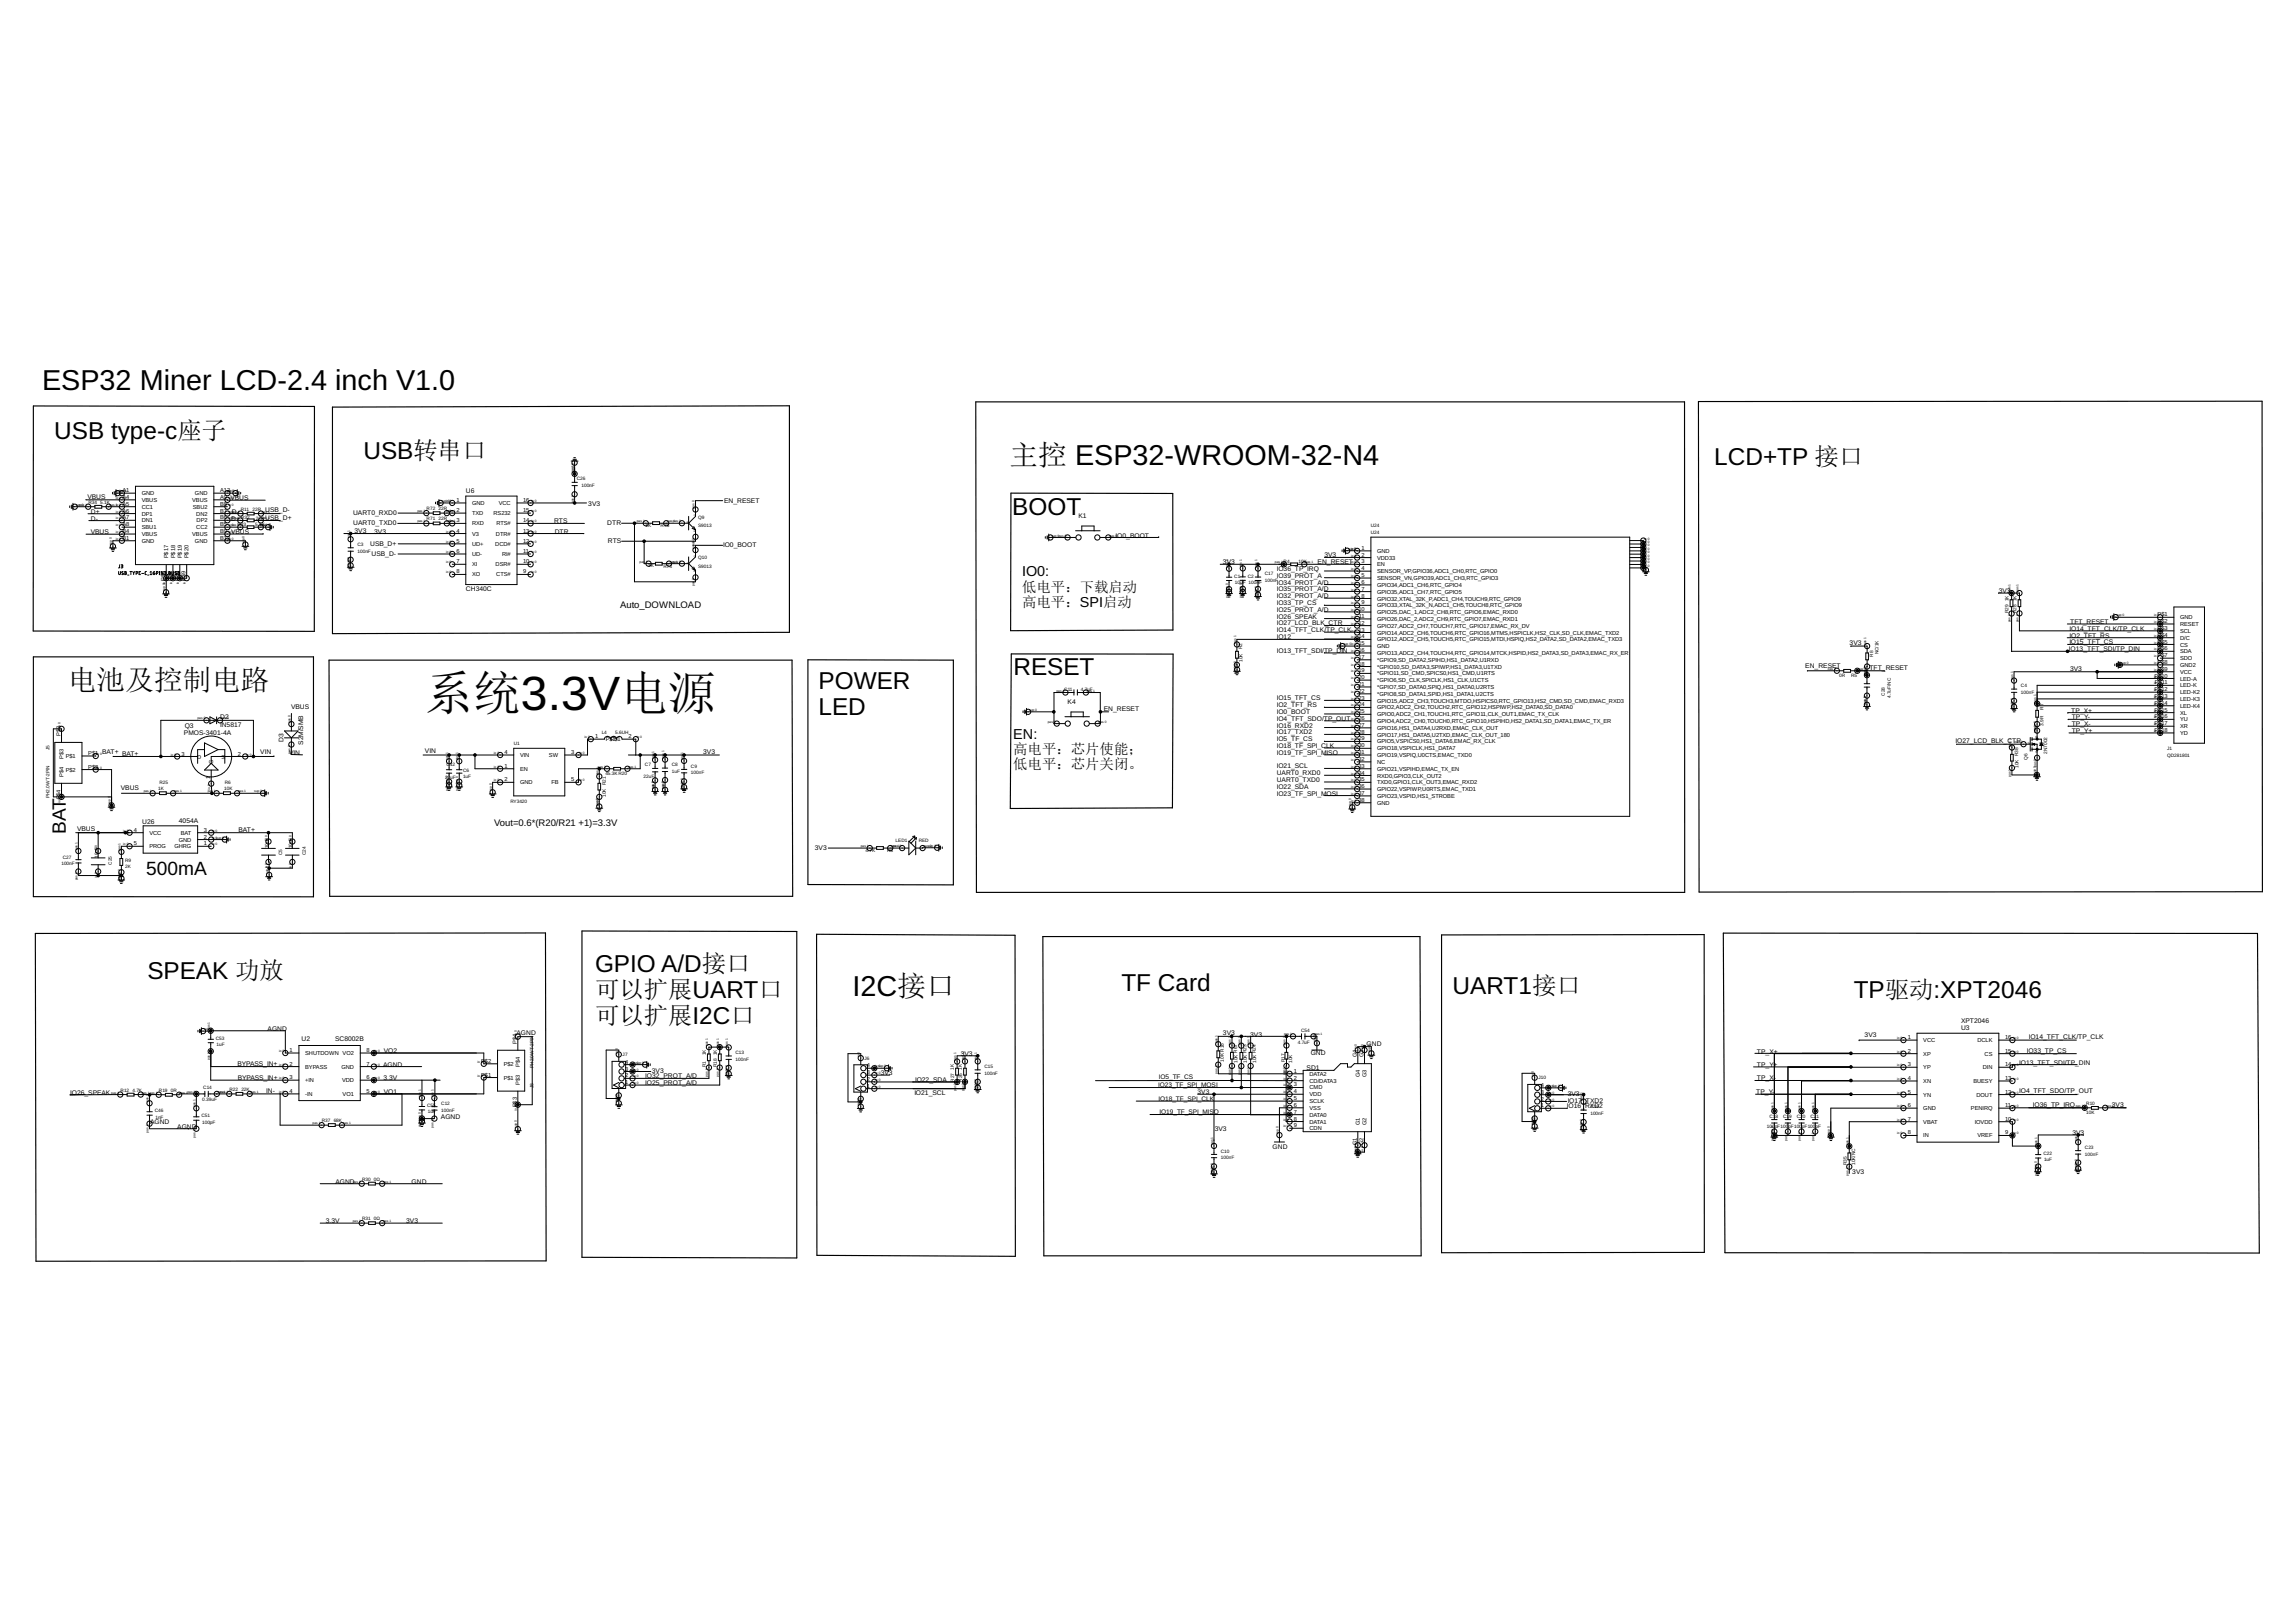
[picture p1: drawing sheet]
<svg xmlns="http://www.w3.org/2000/svg" width="297mm" height="210mm" viewBox="0 0 297 210" stroke-linecap="round" stroke-linejoin="round" font-family="sans-serif">
<defs><g id="words">
<text font-size="6.2" x="55" y="91.9">系统3.3V电源</text>
<g font-size="3.7">
<text x="5.5" y="50.4">ESP32 Miner LCD-2.4 inch V1.0</text>
<text x="130.6" y="60.1">主控 ESP32-WROOM-32-N4</text>
<text x="8.8" y="89.3">电池及控制电路</text>
<text x="110.3" y="128.9">I2C接口</text>
</g>
<g font-size="3.2">
<text x="7" y="56.8">USB type-c座子</text>
<text x="47" y="59.4">USB转串口</text>
<text x="221.8" y="60.2">LCD+TP 接口</text>
<text x="131" y="66.6">BOOT</text>
<text x="105.9" y="89.2">POWER</text>
<text x="131.1" y="87.3">RESET</text>
<text x="105.9" y="92.5">LED</text>
<text x="77" y="125.8">GPIO A/D接口</text>
<text x="19.1" y="126.7">SPEAK 功放</text>
<text x="77" y="129.1">可以扩展UART口</text>
<text x="145.1" y="128.2">TF Card</text>
<text x="187.9" y="128.6">UART1接口</text>
<text x="239.8" y="129.1">TP驱动:XPT2046</text>
<text x="77" y="132.5">可以扩展I2C口</text>
</g>
<g font-size="2.5">
<text x="8.5" y="107.9" transform="rotate(-90 8.5 107.9)">BAT</text>
<text x="18.9" y="113.2">500mA</text>
</g>
<g font-size="1.9">
<text x="132.2" y="74.6">IO0:</text>
<text x="132.2" y="76.6">低电平：下载启动</text>
<text x="132.2" y="78.6">高电平：SPI启动</text>
<text x="131.1" y="95.6">EN:</text>
<text x="131.1" y="97.6">高电平：芯片使能；</text>
<text x="131.1" y="99.6">低电平：芯片关闭。</text>
</g>
<g font-size="1.2">
<text x="80.2" y="78.6">Auto_DOWNLOAD</text>
<text x="63.9" y="106.8">Vout=0.6*(R20/R21 +1)=3.3V</text>
</g>
<g font-size=".9">
<text x="11.3" y="64.6">VBUS</text>
<text x="29.8" y="64.7">VBUS</text>
<text x="60.3" y="63.8">U6</text>
<text x="76.1" y="65.5">3V3</text>
<text x="93.7" y="65.1">EN_RESET</text>
<text x="11.7" y="69">VBUS</text>
<text x="11.7" y="67.4">D-</text>
<text x="11.7" y="66.5">D+</text>
<text x="29.9" y="69">VBUS</text>
<text x="29.9" y="67.4">D+</text>
<text x="30" y="66.5">D-</text>
<text x="34.3" y="66.3">USB_D-</text>
<text x="34.3" y="67.3">USB_D+</text>
<text x="45.7" y="66.7">UART0_RXD0</text>
<text x="45.7" y="68">UART0_TXD0</text>
<text x="45.9" y="69">3V3</text>
<text x="47.9" y="70.6">USB_D+</text>
<text x="48.1" y="71.9">USB_D-</text>
<text x="48.4" y="69">3V3</text>
<text x="71.7" y="67.6">RTS</text>
<text x="71.8" y="69">DTR</text>
<text x="78.6" y="68">DTR</text>
<text x="78.7" y="70.3">RTS</text>
<text x="93.5" y="70.8">IO0_BOOT</text>
<text x="139.5" y="67">K1</text>
<text x="144.3" y="69.6">IO0_BOOT</text>
<text x="60.3" y="76.5">CH340C</text>
<text x="158.2" y="73">3V3</text>
<text x="165.2" y="73.9">IO36_TP_IRQ</text>
<text x="165.2" y="75.7">IO34_PROT_A/D</text>
<text x="165.2" y="76.5">IO35_PROT_A/D</text>
<text x="165.2" y="74.8">IO39_PROT_A</text>
<text x="165.2" y="77.4">IO32_PROT_A/D</text>
<text x="170.5" y="73">EN_RESET</text>
<text x="171.3" y="72.1">3V3</text>
<text x="258.6" y="76.7">3V3</text>
<text x="165.2" y="80.1">IO26_SPEAK</text>
<text x="165.2" y="80.9">IO27_LCD_BLK_CTR</text>
<text x="165.2" y="81.8">IO14_TFT_CLK/TP_CLK</text>
<text x="165.2" y="78.3">IO33_TP_CS</text>
<text x="165.2" y="82.7">IO12</text>
<text x="165.2" y="79.2">IO25_PROT_A/D</text>
<text x="239.3" y="83.5">3V3</text>
<text x="267.7" y="83.4">IO15_TFT_CS</text>
<text x="267.7" y="82.5">IO2_TFT_RS</text>
<text x="267.7" y="81.7">IO14_TFT_CLK/TP_CLK</text>
<text x="267.8" y="80.7">TFT_RESET</text>
<text x="165.2" y="84.5">IO13_TFT_SDI/TP_DIN</text>
<text x="233.6" y="86.5">EN_RESET</text>
<text x="241.8" y="86.7">TFT_RESET</text>
<text x="267.7" y="84.3">IO13_TFT_SDI/TP_DIN</text>
<text x="267.8" y="86.9">3V3</text>
<text x="23.8" y="95.1">PMOS-3401-4A</text>
<text x="23.9" y="94.2">Q3</text>
<text x="28.5" y="94">IN5817</text>
<text x="28.5" y="93.1">D2</text>
<text x="37.7" y="91.7">VBUS</text>
<text x="138.1" y="91.1">K4</text>
<text x="142.8" y="92">EN_RESET</text>
<text x="165.2" y="92.4">IO0_BOOT</text>
<text x="165.2" y="95.9">IO5_TF_CS</text>
<text x="165.2" y="94.2">IO16_RXD2</text>
<text x="165.2" y="95">IO17_TXD2</text>
<text x="165.2" y="91.5">IO2_TFT_RS</text>
<text x="165.2" y="90.6">IO15_TFT_CS</text>
<text x="165.2" y="93.3">IO4_TFT_SDO/TP_OUT</text>
<text x="268" y="92.2">TP_X+</text>
<text x="268" y="93.1">TP_Y-</text>
<text x="268" y="94">TP_X-</text>
<text x="268" y="94.8">TP_Y+</text>
<text x="13.2" y="97.6">BAT+</text>
<text x="15.8" y="97.9">BAT+</text>
<text x="33.7" y="97.5">VIN</text>
<text x="36.7" y="96" transform="rotate(-90 36.7 96)">D3</text>
<text x="37.4" y="97.8">VIN</text>
<text x="39.2" y="96.4" transform="rotate(-90 39.2 96.4)">S2M/SMB</text>
<text x="55" y="97.4">VIN</text>
<text x="91" y="97.6">3V3</text>
<text x="165.2" y="101.2">UART0_TXD0</text>
<text x="165.2" y="100.3">UART0_RXD0</text>
<text x="165.2" y="99.4">IO21_SCL</text>
<text x="165.2" y="96.8">IO18_TF_SPI_CLK</text>
<text x="165.2" y="97.7">IO19_TF_SPI_MISO</text>
<text x="253" y="96.1">IO27_LCD_BLK_CTR</text>
<text x="10" y="107.5">VBUS</text>
<text x="15.6" y="102.3">VBUS</text>
<text x="18.4" y="106.6">U26</text>
<text x="23.1" y="106.5">4054A</text>
<text x="30.9" y="107.7">BAT+</text>
<text x="165.2" y="102.1">IO22_SDA</text>
<text x="165.2" y="103">IO23_TF_SPI_MOSI</text>
<text x="105.4" y="110">3V3</text>
<text x="30.7" y="137.9">BYPASS_IN+</text>
<text x="34.6" y="133.5">AGND</text>
<text x="39" y="134.7">U2</text>
<text x="43.3" y="134.8">SC8002B</text>
<text x="49.6" y="136.2">VO2</text>
<text x="66.8" y="133.9">AGND</text>
<text x="124.3" y="136.6">3V3</text>
<text x="158.2" y="134">3V3</text>
<text x="161.7" y="134.2">3V3</text>
<text x="169.6" y="136.6">GND</text>
<text x="176.8" y="135.4">GND</text>
<text x="227.3" y="136.4">TP_X+</text>
<text x="241.2" y="134.2">3V3</text>
<text x="253.7" y="132.4">XPT2046</text>
<text x="253.7" y="133.3">U3</text>
<text x="261.2" y="137.8">IO13_TFT_SDI/TP_DIN</text>
<text x="262.2" y="136.3">IO33_TP_CS</text>
<text x="262.5" y="134.5">IO14_TFT_CLK/TP_CLK</text>
<text x="9.1" y="141.7">IO26_SPEAK</text>
<text x="30.8" y="139.8">BYPASS_IN+</text>
<text x="34.4" y="141.5">IN-</text>
<text x="49.6" y="138">AGND</text>
<text x="49.6" y="139.8">3.3V</text>
<text x="49.7" y="141.5">VO1</text>
<text x="83.5" y="139.5">IO32_PROT_A/D</text>
<text x="83.5" y="140.4">IO25_PROT_A/D</text>
<text x="84.3" y="138.9">3V3</text>
<text x="113.9" y="139.2">3V3</text>
<text x="118.3" y="141.6">IO21_SCL</text>
<text x="118.4" y="140">IO22_SDA</text>
<text x="169" y="138.5">SD1</text>
<text x="202.7" y="143.4">IO16_RXD2</text>
<text x="202.8" y="141.9">3V3</text>
<text x="202.8" y="142.8">IO17_TXD2</text>
<text x="227.2" y="141.6">TP_Y-</text>
<text x="227.3" y="139.8">TP_X-</text>
<text x="227.3" y="138">TP_Y+</text>
<text x="261.2" y="141.5">IO4_TFT_SDO/TP_OUT</text>
<text x="263" y="143.3">IO36_TP_IRQ</text>
<text x="273.2" y="143.2">3V3</text>
<text x="19.4" y="145.5">AGND</text>
<text x="22.9" y="146">AGND</text>
<text x="57" y="144.8">AGND</text>
<text x="157.2" y="146.3">3V3</text>
<text x="164.6" y="148.7">GND</text>
<text x="268.1" y="146.8">3V3</text>
<text x="43.4" y="153.2">AGND</text>
<text x="53.3" y="153.2">GND</text>
<text x="239.6" y="151.9">3V3</text>
<text x="42.2" y="158.3">3.3V</text>
<text x="52.6" y="158.3">3V3</text>
</g>
<g font-size=".8">
<text x="149.8" y="140.7">IO23_TF_SPI_MOSI</text>
<text x="149.9" y="142.4">IO18_TF_SPI_CLK</text>
<text x="149.9" y="139.7">IO5_TF_CS</text>
<text x="154.9" y="141.5">3V3</text>
<text x="150" y="144.2">IO19_TF_SPI_MISO</text>
</g>
<g font-size=".7">
<text x="15.8" y="63.7">A1</text>
<text x="15.8" y="64.6">A4</text>
<text x="15.8" y="65.5">A5</text>
<text x="18.3" y="64.1">GND</text>
<text x="18.3" y="65">VBUS</text>
<text x="18.3" y="65.8">CC1</text>
<text x="24.9" y="65">VBUS</text>
<text x="25" y="65.8">SBU2</text>
<text x="25.2" y="64.1">GND</text>
<text x="28.5" y="65.5">B8</text>
<text x="28.5" y="64.6">A9</text>
<text x="28.5" y="63.7">A12</text>
<text x="59.1" y="65">1</text>
<text x="61.1" y="65.4">GND</text>
<text x="64.5" y="65.4">VCC</text>
<text x="67.7" y="65">16</text>
<text x="15.8" y="66.3">A6</text>
<text x="15.8" y="67.2">A7</text>
<text x="15.8" y="68.1">A8</text>
<text x="15.8" y="69">B4</text>
<text x="15.8" y="69.9">B1</text>
<text x="18.3" y="66.7">DP1</text>
<text x="18.3" y="67.6">DN1</text>
<text x="18.3" y="68.5">SBU1</text>
<text x="18.3" y="69.4">VBUS</text>
<text x="18.3" y="70.2">GND</text>
<text x="24.9" y="69.4">VBUS</text>
<text x="25.2" y="70.2">GND</text>
<text x="25.4" y="68.5">CC2</text>
<text x="25.4" y="66.7">DN2</text>
<text x="25.4" y="67.6">DP2</text>
<text x="28.5" y="69.9">B12</text>
<text x="28.5" y="69">B9</text>
<text x="28.5" y="68.1">B5</text>
<text x="28.5" y="67.2">B6</text>
<text x="28.5" y="66.3">B7</text>
<text x="59.1" y="66.3">2</text>
<text x="59.1" y="67.6">3</text>
<text x="59.1" y="68.9">4</text>
<text x="59.1" y="70.2">5</text>
<text x="59.1" y="71.6">6</text>
<text x="61.1" y="66.7">TXD</text>
<text x="61.1" y="68">RXD</text>
<text x="61.1" y="69.3">V3</text>
<text x="61.1" y="70.6">UD+</text>
<text x="61.1" y="72">UD-</text>
<text x="63.8" y="66.7">RS232</text>
<text x="64.1" y="70.6">DCD#</text>
<text x="64.2" y="69.3">DTR#</text>
<text x="64.2" y="68">RTS#</text>
<text x="64.9" y="72">RI#</text>
<text x="67.7" y="71.6">11</text>
<text x="67.7" y="70.2">12</text>
<text x="67.7" y="68.9">13</text>
<text x="67.7" y="67.6">14</text>
<text x="67.7" y="66.3">15</text>
<text x="176.1" y="71.2">1</text>
<text x="178.2" y="71.5">GND</text>
<text x="21.4" y="75.2" transform="rotate(-90 21.4 75.2)">P$6</text>
<text x="21.8" y="72.3" transform="rotate(-90 21.8 72.3)">P$17</text>
<text x="22.3" y="75.2" transform="rotate(-90 22.3 75.2)">P$7</text>
<text x="22.6" y="72.3" transform="rotate(-90 22.6 72.3)">P$18</text>
<text x="23.1" y="75.2" transform="rotate(-90 23.1 75.2)">P$8</text>
<text x="23.5" y="72.3" transform="rotate(-90 23.5 72.3)">P$19</text>
<text x="24" y="75.2" transform="rotate(-90 24 75.2)">P$9</text>
<text x="24.4" y="72.3" transform="rotate(-90 24.4 72.3)">P$20</text>
<text x="59.1" y="72.9">7</text>
<text x="59.1" y="74.2">8</text>
<text x="61.1" y="73.3">XI</text>
<text x="61.1" y="74.6">XO</text>
<text x="64.1" y="73.3">DSR#</text>
<text x="64.2" y="74.6">CTS#</text>
<text x="67.7" y="74.2">9</text>
<text x="67.7" y="72.9">10</text>
<text x="176.1" y="72">2</text>
<text x="176.1" y="72.9">3</text>
<text x="176.1" y="73.8">4</text>
<text x="176.1" y="74.7">5</text>
<text x="176.1" y="75.6">6</text>
<text x="176.1" y="76.4">7</text>
<text x="176.1" y="77.3">8</text>
<text x="178.2" y="72.4">VDD33</text>
<text x="178.2" y="73.3">EN</text>
<text x="178.2" y="74.2">SENSOR_VP,GPIO36,ADC1_CH0,RTC_GPIO0</text>
<text x="178.2" y="75.1">SENSOR_VN,GPIO39,ADC1_CH3,RTC_GPIO3</text>
<text x="178.2" y="75.9">GPIO34,ADC1_CH6,RTC_GPIO4</text>
<text x="178.2" y="76.8">GPIO35,ADC1_CH7,RTC_GPIO5</text>
<text x="178.2" y="77.7">GPIO32,XTAL_32K_P,ADC1_CH4,TOUCH9,RTC_GPIO9</text>
<text x="175.7" y="79.1">10</text>
<text x="175.7" y="80.8">12</text>
<text x="175.7" y="81.7">13</text>
<text x="175.7" y="82.6">14</text>
<text x="175.7" y="83.5">15</text>
<text x="175.8" y="80">11</text>
<text x="176.1" y="78.2">9</text>
<text x="178.2" y="78.6">GPIO33,XTAL_32K_N,ADC1_CH5,TOUCH8,RTC_GPIO9</text>
<text x="178.2" y="79.5">GPIO25,DAC_1,ADC2_CH8,RTC_GPIO6,EMAC_RXD0</text>
<text x="178.2" y="80.4">GPIO26,DAC_2,ADC2_CH9,RTC_GPIO7,EMAC_RXD1</text>
<text x="178.2" y="81.2">GPIO27,ADC2_CH7,TOUCH7,RTC_GPIO17,EMAC_RX_DV</text>
<text x="178.2" y="82.1">GPIO14,ADC2_CH6,TOUCH6,RTC_GPIO16,MTMS,HSPICLK,HS2_CLK,SD_CLK,EMAC_TXD2</text>
<text x="178.2" y="83">GPIO12,ADC2_CH5,TOUCH5,RTC_GPIO15,MTDI,HSPIQ,HS2_DATA2,SD_DATA2,EMAC_TXD3</text>
<text x="178.2" y="83.9">GND</text>
<text x="279.1" y="79.8">P$1</text>
<text x="279.1" y="80.6">P$2</text>
<text x="279.1" y="81.5">P$3</text>
<text x="279.1" y="82.4">P$4</text>
<text x="279.1" y="83.3">P$5</text>
<text x="282" y="80.1">GND</text>
<text x="282" y="81">RESET</text>
<text x="282" y="81.9">SCL</text>
<text x="282" y="82.8">D/C</text>
<text x="282" y="83.7">CS</text>
<text x="175.7" y="84.4">16</text>
<text x="175.7" y="85.3">17</text>
<text x="175.7" y="86.1">18</text>
<text x="175.7" y="87">19</text>
<text x="175.7" y="87.9">20</text>
<text x="175.7" y="88.8">21</text>
<text x="175.7" y="89.7">22</text>
<text x="178.2" y="84.8">GPIO13,ADC2_CH4,TOUCH4,RTC_GPIO14,MTCK,HSPID,HS2_DATA3,SD_DATA3,EMAC_RX_ER</text>
<text x="178.2" y="85.6">*GPIO9,SD_DATA2,SPIHD,HS1_DATA2,U1RXD</text>
<text x="178.2" y="86.5">*GPIO10,SD_DATA3,SPIWP,HS1_DATA3,U1TXD</text>
<text x="178.2" y="87.4">*GPIO11,SD_CMD,SPICS0,HS1_CMD,U1RTS</text>
<text x="178.2" y="88.3">*GPIO6,SD_CLK,SPICLK,HS1_CLK,U1CTS</text>
<text x="178.2" y="89.2">*GPIO7,SD_DATA0,SPIQ,HS1_DATA0,U2RTS</text>
<text x="278.7" y="87.7">P$10</text>
<text x="278.7" y="89.4">P$12</text>
<text x="278.8" y="88.6">P$11</text>
<text x="279.1" y="84.2">P$6</text>
<text x="279.1" y="85">P$7</text>
<text x="279.1" y="85.9">P$8</text>
<text x="279.1" y="86.8">P$9</text>
<text x="282" y="84.5">SDA</text>
<text x="282" y="85.4">SDO</text>
<text x="282" y="86.3">GND2</text>
<text x="282" y="87.2">VCC</text>
<text x="282" y="88.1">LED-A</text>
<text x="282" y="89">LED-K</text>
<text x="282" y="89.8">LED-K2</text>
<text x="7.8" y="95.3" transform="rotate(-90 7.8 95.3)">P$3</text>
<text x="77" y="95.5">1</text>
<text x="78.4" y="95.9">P$P2$1</text>
<text x="81.3" y="95.5">2</text>
<text x="175.7" y="90.5">23</text>
<text x="175.7" y="91.4">24</text>
<text x="175.7" y="92.3">25</text>
<text x="175.7" y="93.2">26</text>
<text x="175.7" y="94.1">27</text>
<text x="175.7" y="94.9">28</text>
<text x="175.7" y="95.8">29</text>
<text x="178.2" y="90">*GPIO8,SD_DATA1,SPID,HS1_DATA1,U2CTS</text>
<text x="178.2" y="90.9">GPIO15,ADC2_CH3,TOUCH3,MTDO,HSPICS0,RTC_GPIO13,HS2_CMD,SD_CMD,EMAC_RXD3</text>
<text x="178.2" y="91.8">GPIO2,ADC2_CH2,TOUCH2,RTC_GPIO12,HSPIWP,HS2_DATA0,SD_DATA0</text>
<text x="178.2" y="92.7">GPIO0,ADC2_CH1,TOUCH1,RTC_GPIO11,CLK_OUT1,EMAC_TX_CLK</text>
<text x="178.2" y="93.6">GPIO4,ADC2_CH0,TOUCH0,RTC_GPIO10,HSPIHD,HS2_DATA1,SD_DATA1,EMAC_TX_ER</text>
<text x="178.2" y="94.5">GPIO16,HS1_DATA4,U2RXD,EMAC_CLK_OUT</text>
<text x="178.2" y="95.3">GPIO17,HS1_DATA5,U2TXD,EMAC_CLK_OUT_180</text>
<text x="278.7" y="90.3">P$13</text>
<text x="278.7" y="91.2">P$14</text>
<text x="278.7" y="92.1">P$15</text>
<text x="278.7" y="93">P$16</text>
<text x="278.7" y="93.9">P$17</text>
<text x="278.7" y="94.7">P$18</text>
<text x="282" y="90.7">LED-K3</text>
<text x="282" y="91.6">LED-K4</text>
<text x="282" y="92.5">XL</text>
<text x="282" y="93.4">YU</text>
<text x="282" y="94.2">XR</text>
<text x="282" y="95.1">YD</text>
<text x="8.2" y="100.5" transform="rotate(-90 8.2 100.5)">P$4</text>
<text x="8.2" y="98.2" transform="rotate(-90 8.2 98.2)">P$3</text>
<text x="8.5" y="98.1">P$1</text>
<text x="8.5" y="99.9">P$2</text>
<text x="11.4" y="97.7">P$1</text>
<text x="11.4" y="99.5">P$2</text>
<text x="23.5" y="97.8">3</text>
<text x="25.5" y="98.2">D</text>
<text x="27.2" y="100.9" transform="rotate(-90 27.2 100.9)">1</text>
<text x="27.6" y="98.8" transform="rotate(-90 27.6 98.8)">G</text>
<text x="28.7" y="98.2">S</text>
<text x="30.8" y="97.8">2</text>
<text x="65.3" y="99.4">1</text>
<text x="65.3" y="101.1">2</text>
<text x="65.3" y="97.6">4</text>
<text x="67.3" y="99.7">EN</text>
<text x="67.3" y="101.5">GND</text>
<text x="67.3" y="98">VIN</text>
<text x="71" y="98">SW</text>
<text x="71.3" y="101.5">FB</text>
<text x="73.9" y="101.1">5</text>
<text x="73.9" y="97.6">3</text>
<text x="175.7" y="96.7">30</text>
<text x="175.7" y="97.6">31</text>
<text x="175.7" y="98.5">32</text>
<text x="175.7" y="99.4">33</text>
<text x="175.7" y="100.2">34</text>
<text x="175.7" y="101.1">35</text>
<text x="175.7" y="102">36</text>
<text x="178.2" y="96.2">GPIO5,VSPICS0,HS1_DATA6,EMAC_RX_CLK</text>
<text x="178.2" y="97.1">GPIO18,VSPICLK,HS1_DATA7</text>
<text x="178.2" y="98">GPIO19,VSPIQ,U0CTS,EMAC_TXD0</text>
<text x="178.2" y="98.9">NC</text>
<text x="178.2" y="99.7">GPIO21,VSPIHD,EMAC_TX_EN</text>
<text x="178.2" y="100.6">RXD0,GPIO3,CLK_OUT2</text>
<text x="178.2" y="101.5">TXD0,GPIO1,CLK_OUT3,EMAC_RXD2</text>
<text x="7.8" y="103.5" transform="rotate(-90 7.8 103.5)">P$4</text>
<text x="17.3" y="107.6">4</text>
<text x="26.4" y="107.6">3</text>
<text x="175.7" y="102.9">37</text>
<text x="175.7" y="103.8">38</text>
<text x="178.2" y="102.4">GPIO22,VSPIWP,U0RTS,EMAC_TXD1</text>
<text x="178.2" y="103.3">GPIO23,VSPID,HS1_STROBE</text>
<text x="178.2" y="104.1">GND</text>
<text x="17.3" y="109.4">5</text>
<text x="19.3" y="108">VCC</text>
<text x="19.3" y="109.8">PROG</text>
<text x="22.6" y="109.8">GHRG</text>
<text x="23.1" y="108.9">GND</text>
<text x="23.4" y="108">BAT</text>
<text x="26.4" y="109.4">1</text>
<text x="26.4" y="108.5">2</text>
<text x="37.5" y="136.1">1</text>
<text x="37.5" y="137.9">2</text>
<text x="39.5" y="136.5">SHUTDOWN VO2</text>
<text x="47.4" y="137.9">7</text>
<text x="47.4" y="136.1">8</text>
<text x="62.3" y="137.6">P$2</text>
<text x="65.2" y="137.9">P$2</text>
<text x="66.9" y="135.1" transform="rotate(-90 66.9 135.1)">P$4</text>
<text x="80.9" y="137.7">4</text>
<text x="175.5" y="136.8" transform="rotate(-90 175.5 136.8)">G4</text>
<text x="176.4" y="136.8" transform="rotate(-90 176.4 136.8)">G3</text>
<text x="246.8" y="134.5">1</text>
<text x="246.8" y="136.2">2</text>
<text x="246.8" y="138">3</text>
<text x="248.8" y="134.9">VCC</text>
<text x="248.8" y="136.6">XP</text>
<text x="255.8" y="134.9">DCLK</text>
<text x="256.8" y="136.6">CS</text>
<text x="259.4" y="138">14</text>
<text x="259.4" y="136.2">15</text>
<text x="259.4" y="134.5">16</text>
<text x="37.5" y="139.7">3</text>
<text x="37.5" y="141.4">4</text>
<text x="39.5" y="138.3">BYPASS</text>
<text x="39.5" y="140.1">+IN</text>
<text x="39.5" y="141.8">-IN</text>
<text x="44.2" y="138.3">GND</text>
<text x="44.2" y="140.1">VDD</text>
<text x="44.3" y="141.8">VO1</text>
<text x="47.4" y="141.4">5</text>
<text x="47.4" y="139.7">6</text>
<text x="62.3" y="139.3">P$1</text>
<text x="65.2" y="139.7">P$1</text>
<text x="66.9" y="143.3" transform="rotate(-90 66.9 143.3)">P$3</text>
<text x="67.3" y="140.4" transform="rotate(-90 67.3 140.4)">P$3</text>
<text x="67.3" y="138" transform="rotate(-90 67.3 138)">P$4</text>
<text x="80.9" y="140.3">1</text>
<text x="80.9" y="139.4">2</text>
<text x="80.9" y="138.5">3</text>
<text x="112.2" y="140.8">1</text>
<text x="112.2" y="139.9">2</text>
<text x="112.2" y="139">3</text>
<text x="112.2" y="138.1">4</text>
<text x="167.4" y="138.8">1</text>
<text x="167.4" y="139.7">2</text>
<text x="167.4" y="140.6">3</text>
<text x="167.4" y="141.5">4</text>
<text x="167.4" y="142.4">5</text>
<text x="167.4" y="143.2">6</text>
<text x="169.4" y="139.2">DATA2</text>
<text x="169.4" y="140.1">CD/DATA3</text>
<text x="169.4" y="141">CMD</text>
<text x="169.4" y="141.9">VDD</text>
<text x="169.4" y="142.8">SCLK</text>
<text x="169.4" y="143.6">VSS</text>
<text x="175.9" y="139.4" transform="rotate(-90 175.9 139.4)">G4</text>
<text x="176.8" y="139.4" transform="rotate(-90 176.8 139.4)">G3</text>
<text x="199.3" y="143.3">1</text>
<text x="199.3" y="142.4">2</text>
<text x="199.3" y="141.5">3</text>
<text x="199.3" y="140.7">4</text>
<text x="246.8" y="139.8">4</text>
<text x="246.8" y="141.5">5</text>
<text x="246.8" y="143.3">6</text>
<text x="248.8" y="138.4">YP</text>
<text x="248.8" y="140.1">XN</text>
<text x="248.8" y="141.9">YN</text>
<text x="248.8" y="143.7">GND</text>
<text x="255" y="143.7">PENIRQ</text>
<text x="255.3" y="140.1">BUESY</text>
<text x="255.7" y="141.9">DOUT</text>
<text x="256.5" y="138.4">DIN</text>
<text x="259.4" y="143.3">11</text>
<text x="259.4" y="141.5">12</text>
<text x="259.4" y="139.8">13</text>
<text x="167.4" y="144.1">7</text>
<text x="167.4" y="145">8</text>
<text x="167.4" y="145.9">9</text>
<text x="169.4" y="144.5">DATA0</text>
<text x="169.4" y="145.4">DATA1</text>
<text x="169.4" y="146.3">CDN</text>
<text x="175.5" y="148.2" transform="rotate(-90 175.5 148.2)">G1</text>
<text x="175.9" y="145.6" transform="rotate(-90 175.9 145.6)">G1</text>
<text x="176.4" y="148.2" transform="rotate(-90 176.4 148.2)">G2</text>
<text x="176.8" y="145.6" transform="rotate(-90 176.8 145.6)">G2</text>
<text x="246.8" y="145">7</text>
<text x="246.8" y="146.8">8</text>
<text x="248.8" y="145.4">VBAT</text>
<text x="248.8" y="147.2">IN</text>
<text x="255.5" y="145.4">IOVDD</text>
<text x="255.8" y="147.2">VREF</text>
<text x="259.4" y="146.8">9</text>
<text x="259.4" y="145">10</text>
</g>
<g font-size=".6">
<text x="11.4" y="65.2">R34</text>
<text x="13" y="65.2">5.1K</text>
<text x="74.6" y="62.2">C26</text>
<text x="75.2" y="63.1">100nF</text>
<text x="30.7" y="68.1">R33</text>
<text x="31.1" y="66.1">R11</text>
<text x="31.2" y="67.2">R32</text>
<text x="32.7" y="66.1">22R</text>
<text x="33" y="68.1">5.1K</text>
<text x="33.1" y="67.2">22R</text>
<text x="46.2" y="71.5">100nF</text>
<text x="46.2" y="70.7">C3</text>
<text x="55.2" y="67.4">R71</text>
<text x="55.2" y="66">R72</text>
<text x="56.7" y="67.3">22R</text>
<text x="56.7" y="66">22R</text>
<text x="83.5" y="68.2">1K</text>
<text x="85.5" y="68.2">R75</text>
<text x="90.3" y="68.2">S9013</text>
<text x="90.3" y="67.1">Q9</text>
<text x="177.3" y="69.1">U24</text>
<text x="177.3" y="68.2">U24</text>
<text x="83.9" y="73.4">1K</text>
<text x="85.8" y="73.5">R74</text>
<text x="90.3" y="73.5">S9013</text>
<text x="90.3" y="72.4">Q10</text>
<text x="159.7" y="74.8">C1</text>
<text x="159.8" y="75.6">10uF 100nF</text>
<text x="161.4" y="74.8">C2</text>
<text x="163.6" y="75.3">100nF</text>
<text x="163.6" y="74.5">C17</text>
<text x="166.1" y="72.9">R4</text>
<text x="168" y="72.9">10K</text>
<text x="259.8" y="77.8" transform="rotate(-90 259.8 77.8)">1K</text>
<text x="260.9" y="77.8" transform="rotate(-90 260.9 77.8)">1K</text>
<text x="259.9" y="79.4" transform="rotate(-90 259.9 79.4)">R29</text>
<text x="260.9" y="79.3" transform="rotate(-90 260.9 79.3)">R28</text>
<text x="137.7" y="89.4">C11</text>
<text x="139.8" y="89.4">4.7uF</text>
<text x="160.7" y="84" transform="rotate(-90 160.7 84)">R2</text>
<text x="160.8" y="85.7" transform="rotate(-90 160.8 85.7)">10K</text>
<text x="237.9" y="87.7">0R</text>
<text x="239.5" y="87.6">R5</text>
<text x="242.3" y="85" transform="rotate(-90 242.3 85)">R8</text>
<text x="243" y="84.7" transform="rotate(-90 243 84.7)">NC/1K</text>
<text x="261.5" y="89.8">100nF</text>
<text x="261.5" y="88.9">C4</text>
<text x="77.8" y="95">L4</text>
<text x="79.6" y="94.9">5.6UH</text>
<text x="243.9" y="90.1" transform="rotate(-90 243.9 90.1)">C28</text>
<text x="244.6" y="90.3" transform="rotate(-90 244.6 90.3)">4.7uF/NC</text>
<text x="264.4" y="91.9" transform="rotate(-90 264.4 91.9)">R7</text>
<text x="264.4" y="93.9" transform="rotate(-90 264.4 93.9)">3.9R</text>
<text x="6.4" y="97.1" transform="rotate(-90 6.4 97.1)">J5</text>
<text x="20.6" y="101.5">R25</text>
<text x="29.1" y="101.5">R6</text>
<text x="57.6" y="100.8">22uF</text>
<text x="57.8" y="99.1">C42</text>
<text x="59.9" y="100.7">1uF</text>
<text x="59.9" y="99.9">C6</text>
<text x="66.5" y="96.4">U1</text>
<text x="78.3" y="100.4">45.3KR20</text>
<text x="83.3" y="100.7">22uF</text>
<text x="83.4" y="99.2">C7</text>
<text x="86.9" y="100.1">1uF</text>
<text x="86.9" y="99.2">C8</text>
<text x="89.4" y="100.2">100nF</text>
<text x="89.4" y="99.3">C9</text>
<text x="261.1" y="99.4" transform="rotate(-90 261.1 99.4)">10K R38</text>
<text x="262.3" y="98.3" transform="rotate(-90 262.3 98.3)">Q6</text>
<text x="264.8" y="97.5" transform="rotate(-90 264.8 97.5)">2N7002</text>
<text x="280.4" y="97.9">QD281801</text>
<text x="280.4" y="97.1">J1</text>
<text x="6.4" y="103.3" transform="rotate(-90 6.4 103.3)">PH2.0WT-2PIN</text>
<text x="20.5" y="102.2">1K</text>
<text x="29" y="102.2">10K</text>
<text x="66" y="103.9">RY3420</text>
<text x="78.4" y="103.1" transform="rotate(-90 78.4 103.1)">10K R21</text>
<text x="7.9" y="111.9">100nF</text>
<text x="8.1" y="111.1">C27</text>
<text x="12.7" y="111" transform="rotate(-90 12.7 111)">10uF</text>
<text x="14.5" y="111.9" transform="rotate(-90 14.5 111.9)">C25</text>
<text x="16.2" y="112.3">2K</text>
<text x="16.2" y="111.6">R9</text>
<text x="34.7" y="109.8" transform="rotate(-90 34.7 109.8)">10uF</text>
<text x="36.5" y="110.7" transform="rotate(-90 36.5 110.7)">C5</text>
<text x="37.8" y="109.8" transform="rotate(-90 37.8 109.8)">10uF</text>
<text x="39.6" y="110.7" transform="rotate(-90 39.6 110.7)">C24</text>
<text x="112" y="110.2">4.7K</text>
<text x="114.8" y="110.3">R3</text>
<text x="115.9" y="108.9">LED1</text>
<text x="118.9" y="108.9">RED</text>
<text x="27.9" y="134.6">C53</text>
<text x="28" y="135.4">1uF</text>
<text x="80.5" y="136.7">J7</text>
<text x="91.3" y="136.6" transform="rotate(-90 91.3 136.6)">1K</text>
<text x="92.7" y="136.6" transform="rotate(-90 92.7 136.6)">1K</text>
<text x="95.2" y="137.3">100nF</text>
<text x="95.2" y="136.4">C13</text>
<text x="111.8" y="137.1">J6</text>
<text x="158.3" y="137.4" transform="rotate(-90 158.3 137.4)">10K R16</text>
<text x="160.1" y="137.6" transform="rotate(-90 160.1 137.6)">10K R67</text>
<text x="161.3" y="137.6" transform="rotate(-90 161.3 137.6)">10K R23</text>
<text x="162.5" y="137.6" transform="rotate(-90 162.5 137.6)">10K R24</text>
<text x="166.2" y="137.5" transform="rotate(-90 166.2 137.5)">R17</text>
<text x="167.2" y="137.6" transform="rotate(-90 167.2 137.6)">10K</text>
<text x="167.9" y="135.1">4.7uF</text>
<text x="168.3" y="133.6">C54</text>
<text x="15.6" y="141.3">R12</text>
<text x="17.1" y="141.3">4.7K</text>
<text x="20" y="144">C46</text>
<text x="20.6" y="141.3">R19</text>
<text x="22.1" y="141.3">0R</text>
<text x="26.2" y="142.4">0.39uF</text>
<text x="26.3" y="140.9">C14</text>
<text x="29.7" y="141.2">R22</text>
<text x="31.2" y="141.2">22K</text>
<text x="55.2" y="143.3">C55</text>
<text x="57.1" y="143.9">100nF</text>
<text x="57.1" y="143">C12</text>
<text x="69" y="140.8" transform="rotate(-90 69 140.8)">J8</text>
<text x="69" y="138.2" transform="rotate(-90 69 138.2)">PH2.0WT-2PIN</text>
<text x="91.3" y="138.1" transform="rotate(-90 91.3 138.1)">R1</text>
<text x="92.7" y="138.1" transform="rotate(-90 92.7 138.1)">R18</text>
<text x="123.4" y="138.4" transform="rotate(-90 123.4 138.4)">1K</text>
<text x="123.4" y="140" transform="rotate(-90 123.4 140)">R27</text>
<text x="124.4" y="138.4" transform="rotate(-90 124.4 138.4)">1K</text>
<text x="124.5" y="140" transform="rotate(-90 124.5 140)">R26</text>
<text x="127.4" y="139.1">100nF</text>
<text x="127.4" y="138.2">C15</text>
<text x="199" y="139.7">J10</text>
<text x="205.8" y="143.4">C16</text>
<text x="269.9" y="143.1">R10</text>
<text x="20.1" y="144.8">1nF</text>
<text x="26.1" y="144.6">C51</text>
<text x="26.1" y="145.4">100pF</text>
<text x="41.6" y="145.2">R37</text>
<text x="43.2" y="145.2">68K</text>
<text x="55.3" y="144.1">1uF</text>
<text x="157.9" y="149.2">C10</text>
<text x="205.8" y="144.3">100nF</text>
<text x="228.6" y="146">100pF100pF100pF100pF</text>
<text x="228.9" y="144.7">C18</text>
<text x="230.7" y="144.7">C19</text>
<text x="232.5" y="144.7">C20</text>
<text x="234.2" y="144.7">C21</text>
<text x="264.4" y="149.5">C22</text>
<text x="269.7" y="149.6">100nF</text>
<text x="269.7" y="148.7">C23</text>
<text x="269.9" y="144.1">10K</text>
<text x="46.8" y="152.8">R30</text>
<text x="48.4" y="152.8">0Ω</text>
<text x="157.9" y="150">100nF</text>
<text x="238.9" y="150.8" transform="rotate(-90 238.9 150.8)">R35</text>
<text x="240" y="150.8" transform="rotate(-90 240 150.8)">10K/NC</text>
<text x="264.4" y="150.3">1uF</text>
<text x="46.8" y="157.9">R31</text>
<text x="48.4" y="157.9">0Ω</text>
</g>
<g font-size=".4">
<text x="9.8" y="65.5">sup 0</text>
<text x="10.2" y="65.5">pas 1</text>
<text x="14.2" y="65.5">pas i1o 0</text>
<text x="15" y="63.7">ios0up 0</text>
<text x="15" y="64.6">io 0</text>
<text x="29.3" y="63.7">sup00</text>
<text x="29.6" y="65.5">io 0</text>
<text x="29.6" y="64.6">io 0</text>
<text x="29.6" y="63.7">io</text>
<text x="57.1" y="65">supio00</text>
<text x="68.8" y="65">io 0</text>
<text x="74.2" y="65.1" transform="rotate(-90 74.2 65.1)">pas 1</text>
<text x="74.2" y="61.2" transform="rotate(-90 74.2 61.2)">psausp10</text>
<text x="89.9" y="65.8" transform="rotate(-90 89.9 65.8)">pas 0</text>
<text x="14.5" y="70.6" transform="rotate(-90 14.5 70.6)">sup 0</text>
<text x="15" y="66.3">io 0</text>
<text x="15" y="67.2">io 0</text>
<text x="15" y="68.1">io 0</text>
<text x="15" y="69">io 0</text>
<text x="15" y="69.9">io 0</text>
<text x="29.6" y="69.9">io 0</text>
<text x="29.6" y="69">io 0</text>
<text x="29.6" y="68.1">iop0as 1</text>
<text x="29.6" y="67.2">iop0as 1</text>
<text x="29.6" y="66.3">io p0as 1</text>
<text x="31.6" y="70.3" transform="rotate(-90 31.6 70.3)">su</text>
<text x="31.6" y="69.9" transform="rotate(-90 31.6 69.9)">p 0</text>
<text x="33.6" y="68.1">suppas 1</text>
<text x="33.9" y="67.2">pas 1</text>
<text x="33.9" y="66.3">pas 1</text>
<text x="34.3" y="68.1">0</text>
<text x="45.2" y="69.7" transform="rotate(-90 45.2 69.7)">pas</text>
<text x="45.2" y="68.9" transform="rotate(-90 45.2 68.9)">1</text>
<text x="54" y="67.6">pas 1</text>
<text x="54" y="66.3">pas 1</text>
<text x="57.7" y="66.3">iop0</text>
<text x="57.7" y="67.6">iop0</text>
<text x="57.7" y="68.9">io 0</text>
<text x="57.7" y="70.2">io 0</text>
<text x="57.7" y="71.6">io 0</text>
<text x="58.2" y="67.6">as 1</text>
<text x="58.2" y="66.3">as 1</text>
<text x="68.8" y="71.6">io 0</text>
<text x="68.8" y="70.2">io 0</text>
<text x="68.8" y="68.9">io 0</text>
<text x="68.8" y="67.6">io 0</text>
<text x="68.8" y="66.3">io 0</text>
<text x="82.4" y="67.6">pas 1</text>
<text x="86.3" y="67.6">pasp1as 0</text>
<text x="89.9" y="71.1" transform="rotate(-90 89.9 71.1)">papa0s</text>
<text x="89.9" y="70.6" transform="rotate(-90 89.9 70.6)">s</text>
<text x="89.9" y="69.8" transform="rotate(-90 89.9 69.8)">0</text>
<text x="136" y="69.4">sup 0pas 0</text>
<text x="143.5" y="69.4">pas 0</text>
<text x="174.4" y="71.1">suip 0</text>
<text x="174.9" y="71.2">o 0</text>
<text x="212.7" y="71.6">io 0</text>
<text x="212.7" y="71.2">io 0</text>
<text x="212.7" y="70.7">io 0</text>
<text x="212.7" y="70.3">io 0</text>
<text x="212.7" y="69.8">io 0</text>
<text x="21.4" y="76.5" transform="rotate(-90 21.4 76.5)">sup 0io 0</text>
<text x="22.3" y="75.6" transform="rotate(-90 22.3 75.6)">io 0</text>
<text x="23.1" y="75.6" transform="rotate(-90 23.1 75.6)">io 0</text>
<text x="24" y="75.6" transform="rotate(-90 24 75.6)">io 0</text>
<text x="45.2" y="73.6" transform="rotate(-90 45.2 73.6)">passu1p 0</text>
<text x="57.7" y="72.9">io 0</text>
<text x="57.7" y="74.2">io 0</text>
<text x="68.8" y="74.2">io 0</text>
<text x="68.8" y="72.9">io 0</text>
<text x="82.7" y="72.8">pas</text>
<text x="83.5" y="72.8">1</text>
<text x="86.7" y="72.8">papsa1</text>
<text x="87.5" y="72.8">s 0</text>
<text x="89.9" y="75.9" transform="rotate(-90 89.9 75.9)">pas</text>
<text x="89.9" y="75.1" transform="rotate(-90 89.9 75.1)">0</text>
<text x="158.9" y="77.4" transform="rotate(-90 158.9 77.4)">pas 1sup 0</text>
<text x="158.9" y="73.5" transform="rotate(-90 158.9 73.5)">pas 1</text>
<text x="160.7" y="77.4" transform="rotate(-90 160.7 77.4)">pas 1sup 0</text>
<text x="160.7" y="73.4" transform="rotate(-90 160.7 73.4)">pa</text>
<text x="160.7" y="73" transform="rotate(-90 160.7 73)">s 1</text>
<text x="162.6" y="77.4" transform="rotate(-90 162.6 77.4)">passu1p 0</text>
<text x="162.6" y="73.4" transform="rotate(-90 162.6 73.4)">pa</text>
<text x="162.6" y="73" transform="rotate(-90 162.6 73)">s 1</text>
<text x="164.9" y="72.9">pas 1</text>
<text x="168.9" y="72.9">pas 1</text>
<text x="174.8" y="72">io 0</text>
<text x="174.8" y="72.9">io 0</text>
<text x="174.8" y="73.8">io 0</text>
<text x="174.8" y="74.7">io 0</text>
<text x="174.8" y="75.6">io 0</text>
<text x="174.8" y="76.4">io 0</text>
<text x="174.8" y="77.3">io 0</text>
<text x="212.7" y="73.4">io 0</text>
<text x="212.7" y="72.9">io 0</text>
<text x="212.7" y="72.5">io 0</text>
<text x="212.7" y="72">io 0</text>
<text x="212.8" y="73.7" transform="rotate(-90 212.8 73.7)">sup 0</text>
<text x="260.1" y="76.6" transform="rotate(-90 260.1 76.6)">pas 1</text>
<text x="261.1" y="76.6" transform="rotate(-90 261.1 76.6)">pas 1</text>
<text x="159.9" y="83.3" transform="rotate(-90 159.9 83.3)">pas 1</text>
<text x="173.8" y="83.5">sup 0io 0</text>
<text x="174.8" y="78.2">io 0</text>
<text x="174.8" y="79.1">io 0</text>
<text x="174.8" y="80">io 0</text>
<text x="174.8" y="80.8">io 0</text>
<text x="174.8" y="81.7">io 0</text>
<text x="174.8" y="82.6">io 0</text>
<text x="241.4" y="83.5" transform="rotate(-90 241.4 83.5)">pas 1</text>
<text x="260.1" y="80.5" transform="rotate(-90 260.1 80.5)">pas 1</text>
<text x="261.1" y="80.5" transform="rotate(-90 261.1 80.5)">pas 1</text>
<text x="273.8" y="79.7">sup 0</text>
<text x="278.7" y="79.8">io 0</text>
<text x="278.7" y="80.6">io 0</text>
<text x="278.7" y="81.5">io 0</text>
<text x="278.7" y="82.4">io 0</text>
<text x="278.7" y="83.3">io 0</text>
<text x="136.7" y="89.5">pas 1</text>
<text x="140.6" y="89.5">pas 1</text>
<text x="159.9" y="87.2" transform="rotate(-90 159.9 87.2)">pass1up 0</text>
<text x="174.8" y="84.4">io 0</text>
<text x="174.8" y="85.3">io 0</text>
<text x="174.8" y="86.1">io 0</text>
<text x="174.8" y="87">io 0</text>
<text x="174.8" y="87.9">io 0</text>
<text x="174.8" y="88.8">io 0</text>
<text x="174.8" y="89.7">io 0</text>
<text x="236.5" y="86.7">pas 1</text>
<text x="240.4" y="86.7">pas 1</text>
<text x="241.4" y="86.8" transform="rotate(-90 241.4 86.8)">s11</text>
<text x="241.4" y="87.4" transform="rotate(-90 241.4 87.4)">ppaas</text>
<text x="260.4" y="87.9" transform="rotate(-90 260.4 87.9)">pas 1</text>
<text x="274.4" y="85.9">sup 0</text>
<text x="278.7" y="84.2">io 0</text>
<text x="278.7" y="85">io 0</text>
<text x="278.7" y="85.9">io 0</text>
<text x="278.7" y="86.8">io 0</text>
<text x="278.7" y="87.7">io 0</text>
<text x="278.7" y="88.6">io 0</text>
<text x="278.7" y="89.4">io 0</text>
<text x="7.8" y="94.2" transform="rotate(-90 7.8 94.2)">io 0</text>
<text x="25.6" y="93.1">pas 0</text>
<text x="28.6" y="93.1">pas 0</text>
<text x="37.6" y="93.6" transform="rotate(-90 37.6 93.6)">pas 0</text>
<text x="75.6" y="95.5">io 0</text>
<text x="82.4" y="95.5">io 0</text>
<text x="133.1" y="92">sup 0</text>
<text x="135.5" y="93.5">pas 0</text>
<text x="142.1" y="93.5">pas 0</text>
<text x="174.8" y="90.5">io 0</text>
<text x="174.8" y="91.4">io 0</text>
<text x="174.8" y="92.3">io 0</text>
<text x="174.8" y="93.2">io 0</text>
<text x="174.8" y="94.1">io 0</text>
<text x="174.8" y="94.9">io 0</text>
<text x="174.8" y="95.8">io 0</text>
<text x="241.4" y="91.2" transform="rotate(-90 241.4 91.2)">psausp10</text>
<text x="260.4" y="91.9" transform="rotate(-90 260.4 91.9)">passu1p 0</text>
<text x="263.3" y="95.5">D</text>
<text x="263.4" y="94.9" transform="rotate(-90 263.4 94.9)">papa1s 0</text>
<text x="263.4" y="94.4" transform="rotate(-90 263.4 94.4)">s</text>
<text x="263.4" y="90.9" transform="rotate(-90 263.4 90.9)">pas 1</text>
<text x="278.7" y="90.3">io 0</text>
<text x="278.7" y="91.2">io 0</text>
<text x="278.7" y="92.1">io 0</text>
<text x="278.7" y="93">io 0</text>
<text x="278.7" y="93.9">io 0</text>
<text x="278.7" y="94.7">io 0</text>
<text x="12.5" y="97.7">io 0</text>
<text x="12.5" y="99.5">io 0</text>
<text x="22.1" y="97.8">io 0</text>
<text x="31.9" y="97.8">io 0</text>
<text x="37.6" y="97.5" transform="rotate(-90 37.6 97.5)">pas 0</text>
<text x="58" y="101.5" transform="rotate(-90 58 101.5)">sup 0</text>
<text x="58" y="98.4" transform="rotate(-90 58 98.4)">pas</text>
<text x="58" y="97.6" transform="rotate(-90 58 97.6)">1</text>
<text x="59.3" y="101.5" transform="rotate(-90 59.3 101.5)">s</text>
<text x="59.3" y="98.4" transform="rotate(-90 59.3 98.4)">pas 1</text>
<text x="63.9" y="99.4">io 0</text>
<text x="63.9" y="101.1">io 0</text>
<text x="63.9" y="97.6">io 0</text>
<text x="75" y="101.1">io 0</text>
<text x="75" y="97.6">io 0</text>
<text x="77.4" y="99.4">pas 1</text>
<text x="77.4" y="100.4" transform="rotate(-90 77.4 100.4)">pas 1</text>
<text x="81.3" y="99.4">pas 1</text>
<text x="84.6" y="101.9" transform="rotate(-90 84.6 101.9)">up 1</text>
<text x="84.6" y="98.2" transform="rotate(-90 84.6 98.2)">pas 1</text>
<text x="85.9" y="98.2" transform="rotate(-90 85.9 98.2)">pas 1</text>
<text x="88.4" y="98.3" transform="rotate(-90 88.4 98.3)">pas</text>
<text x="88.4" y="97.5" transform="rotate(-90 88.4 97.5)">1</text>
<text x="174.8" y="96.7">io 0</text>
<text x="174.8" y="97.6">io 0</text>
<text x="174.8" y="98.5">io 0</text>
<text x="174.8" y="99.4">io 0</text>
<text x="174.8" y="100.2">io 0</text>
<text x="174.8" y="101.1">io 0</text>
<text x="174.8" y="102">io 0</text>
<text x="260.2" y="100.5" transform="rotate(-90 260.2 100.5)">pas 1</text>
<text x="260.2" y="96.6" transform="rotate(-90 260.2 96.6)">pas 1</text>
<text x="260.6" y="96.2">pas 0</text>
<text x="262.3" y="96.3">G</text>
<text x="263.3" y="97.4">S</text>
<text x="263.4" y="100.2" transform="rotate(-90 263.4 100.2)">sup 0pas 0</text>
<text x="7.8" y="103.9" transform="rotate(-90 7.8 103.9)">io 0</text>
<text x="14.3" y="104.1" transform="rotate(-90 14.3 104.1)">sup 0</text>
<text x="16" y="107.6">io 0</text>
<text x="18.6" y="102.5">pas 1</text>
<text x="22.5" y="102.5">pas 1</text>
<text x="26.9" y="102.5">pas 1</text>
<text x="27.2" y="102.2" transform="rotate(-90 27.2 102.2)">io 0</text>
<text x="27.5" y="107.6">io 0</text>
<text x="30.8" y="102.5">pas 1</text>
<text x="32.9" y="102.5">sup 0</text>
<text x="58" y="102.3" transform="rotate(-90 58 102.3)">pas 1</text>
<text x="59.3" y="102.3" transform="rotate(-90 59.3 102.3)">pas 1up 0</text>
<text x="63.6" y="102.4" transform="rotate(-90 63.6 102.4)">sup 0</text>
<text x="77.4" y="104.3" transform="rotate(-90 77.4 104.3)">pap 1</text>
<text x="77.4" y="104.3" transform="rotate(-90 77.4 104.3)">sus 0</text>
<text x="84.6" y="102.1" transform="rotate(-90 84.6 102.1)">psas 0</text>
<text x="85.9" y="102.1" transform="rotate(-90 85.9 102.1)">pas 0</text>
<text x="85.9" y="102.1" transform="rotate(-90 85.9 102.1)">sup 1</text>
<text x="88.4" y="102.3" transform="rotate(-90 88.4 102.3)">passu1p 0</text>
<text x="174.8" y="102.9">io 0</text>
<text x="174.8" y="103.8">io 0</text>
<text x="174.8" y="104.4" transform="rotate(-90 174.8 104.4)">sup 0</text>
<text x="10" y="113.9" transform="rotate(-90 10 113.9)">pas 1</text>
<text x="10" y="110" transform="rotate(-90 10 110)">pas 1</text>
<text x="12.6" y="113.6" transform="rotate(-90 12.6 113.6)">io</text>
<text x="12.6" y="113.1" transform="rotate(-90 12.6 113.1)">0</text>
<text x="12.6" y="110" transform="rotate(-90 12.6 110)">io 0</text>
<text x="15.6" y="110.1" transform="rotate(-90 15.6 110.1)">pas 1</text>
<text x="16" y="109.4">io 0</text>
<text x="27.5" y="109.4">io 0</text>
<text x="27.5" y="108.5">io 0sup 0</text>
<text x="34.6" y="108.8" transform="rotate(-90 34.6 108.8)">io 0</text>
<text x="34.7" y="113.1" transform="rotate(-90 34.7 113.1)">sup i0o 0</text>
<text x="37.7" y="112.4" transform="rotate(-90 37.7 112.4)">i</text>
<text x="37.7" y="112.3" transform="rotate(-90 37.7 112.3)">o 0</text>
<text x="37.7" y="108.8" transform="rotate(-90 37.7 108.8)">io 0</text>
<text x="111.4" y="109.6">pas 1</text>
<text x="115.3" y="109.6">pas 10</text>
<text x="115.5" y="109.6">pas</text>
<text x="119.5" y="109.6">pass0p 0</text>
<text x="120.3" y="109.6">u</text>
<text x="15.6" y="114" transform="rotate(-90 15.6 114)">passu1p 0</text>
<text x="26.4" y="133.3">sup 0</text>
<text x="27.1" y="137.2" transform="rotate(-90 27.1 137.2)">pas 1</text>
<text x="27.1" y="133.3" transform="rotate(-90 27.1 133.3)">pas 1</text>
<text x="36.1" y="136.1">io 0</text>
<text x="36.1" y="137.9">io 0</text>
<text x="48.5" y="137.9">io 0</text>
<text x="48.5" y="136.1">io 0</text>
<text x="61.8" y="137.6">io 0</text>
<text x="66.9" y="134" transform="rotate(-90 66.9 134)">io 0</text>
<text x="79.9" y="136.3" transform="rotate(-90 79.9 136.3)">io 0</text>
<text x="81.9" y="137.7">ios0up 0</text>
<text x="91.6" y="135.4" transform="rotate(-90 91.6 135.4)">pas 1</text>
<text x="93" y="135.4" transform="rotate(-90 93 135.4)">pas 1</text>
<text x="94.2" y="135.4" transform="rotate(-90 94.2 135.4)">pas 1</text>
<text x="111.2" y="136.8" transform="rotate(-90 111.2 136.8)">io 0</text>
<text x="123.7" y="137.2" transform="rotate(-90 123.7 137.2)">pas 1</text>
<text x="124.7" y="137.2" transform="rotate(-90 124.7 137.2)">pas 1</text>
<text x="126.4" y="137.2" transform="rotate(-90 126.4 137.2)">pas 1</text>
<text x="157.5" y="135" transform="rotate(-90 157.5 135)">pas 1</text>
<text x="159.3" y="135.2" transform="rotate(-90 159.3 135.2)">pas 1</text>
<text x="160.5" y="135.2" transform="rotate(-90 160.5 135.2)">pas 1</text>
<text x="161.7" y="135.2" transform="rotate(-90 161.7 135.2)">pas 1</text>
<text x="166.1" y="134">pas 1</text>
<text x="166.3" y="135.2" transform="rotate(-90 166.3 135.2)">pas 1</text>
<text x="170" y="134">pas 1</text>
<text x="170.2" y="134.9" transform="rotate(-90 170.2 134.9)">sup 0</text>
<text x="175.5" y="135.8" transform="rotate(-90 175.5 135.8)">io 0</text>
<text x="176.4" y="135.8" transform="rotate(-90 176.4 135.8)">io 0</text>
<text x="177.3" y="136.2" transform="rotate(-90 177.3 136.2)">sup 0</text>
<text x="245.4" y="134.5">io 0</text>
<text x="245.4" y="136.2">io 0</text>
<text x="245.4" y="138">io 0</text>
<text x="260.5" y="138">io 0</text>
<text x="260.5" y="136.2">io 0</text>
<text x="260.5" y="134.5">io 0</text>
<text x="14.4" y="141.5">pas 1</text>
<text x="18.3" y="141.5">pas 1pas 1</text>
<text x="19.2" y="142.6" transform="rotate(-90 19.2 142.6)">pas 1</text>
<text x="23.3" y="141.6">pas 1pas 1</text>
<text x="25.3" y="143.3" transform="rotate(-90 25.3 143.3)">pas 1</text>
<text x="28.2" y="141.4">papsas 1</text>
<text x="29" y="141.4">1</text>
<text x="32.4" y="141.4">pas 1</text>
<text x="36.1" y="139.7">io 0</text>
<text x="36.1" y="141.4">io 0</text>
<text x="48.5" y="141.4">io 0</text>
<text x="48.5" y="139.7">io 0</text>
<text x="54.5" y="142" transform="rotate(-90 54.5 142)">pa</text>
<text x="54.5" y="141.5" transform="rotate(-90 54.5 141.5)">s 1</text>
<text x="56.1" y="142" transform="rotate(-90 56.1 142)">pa</text>
<text x="56.1" y="141.5" transform="rotate(-90 56.1 141.5)">s 1</text>
<text x="61.8" y="139.3">io 0</text>
<text x="66.9" y="143.8" transform="rotate(-90 66.9 143.8)">io 0</text>
<text x="79.9" y="142.6" transform="rotate(-90 79.9 142.6)">siop</text>
<text x="79.9" y="142.4" transform="rotate(-90 79.9 142.4)">u 00</text>
<text x="81.9" y="140.3">io 0</text>
<text x="81.9" y="139.4">io 0</text>
<text x="81.9" y="138.5">io 0</text>
<text x="91.6" y="139.3" transform="rotate(-90 91.6 139.3)">pas 1</text>
<text x="93" y="139.3" transform="rotate(-90 93 139.3)">pas 1</text>
<text x="94.2" y="139.4" transform="rotate(-90 94.2 139.4)">passu1p 0</text>
<text x="111.2" y="143.1" transform="rotate(-90 111.2 143.1)">siop</text>
<text x="111.2" y="142.9" transform="rotate(-90 111.2 142.9)">u 00</text>
<text x="113.2" y="140.8">io 0</text>
<text x="113.2" y="139.9">io 0</text>
<text x="113.2" y="139">io 0</text>
<text x="113.2" y="138.1">ios0up 0</text>
<text x="123.7" y="141.2" transform="rotate(-90 123.7 141.2)">pas 1</text>
<text x="124.7" y="141.2" transform="rotate(-90 124.7 141.2)">pas 1</text>
<text x="126.4" y="141.2" transform="rotate(-90 126.4 141.2)">passu1p 0</text>
<text x="157.5" y="138.9" transform="rotate(-90 157.5 138.9)">pas 1</text>
<text x="159.3" y="139.1" transform="rotate(-90 159.3 139.1)">p</text>
<text x="159.3" y="138.9" transform="rotate(-90 159.3 138.9)">as 1</text>
<text x="160.5" y="139.1" transform="rotate(-90 160.5 139.1)">p</text>
<text x="160.5" y="138.9" transform="rotate(-90 160.5 138.9)">as 1</text>
<text x="161.7" y="139.1" transform="rotate(-90 161.7 139.1)">p</text>
<text x="161.7" y="138.9" transform="rotate(-90 161.7 138.9)">as 1</text>
<text x="166" y="138.8">io</text>
<text x="166" y="139.7">io</text>
<text x="166" y="140.6">io</text>
<text x="166" y="141.5">io</text>
<text x="166" y="142.4">io</text>
<text x="166" y="143.2">io</text>
<text x="166.3" y="139.1" transform="rotate(-90 166.3 139.1)">p</text>
<text x="166.3" y="138.9" transform="rotate(-90 166.3 138.9)">as 1</text>
<text x="166.5" y="138.8">0</text>
<text x="166.5" y="139.7">0</text>
<text x="166.5" y="140.6">0</text>
<text x="166.5" y="141.5">0</text>
<text x="166.5" y="142.4">0</text>
<text x="166.5" y="143.2">0</text>
<text x="198.4" y="139.3" transform="rotate(-90 198.4 139.3)">io 0</text>
<text x="200.4" y="143.3">io 0</text>
<text x="200.4" y="142.4">io 0</text>
<text x="200.4" y="141.5">io 0</text>
<text x="200.4" y="140.7">ios0up 0</text>
<text x="204.8" y="142.4" transform="rotate(-90 204.8 142.4)">pas</text>
<text x="204.8" y="141.6" transform="rotate(-90 204.8 141.6)">1</text>
<text x="229.4" y="143.7" transform="rotate(-90 229.4 143.7)">pas 1</text>
<text x="231.2" y="143.7" transform="rotate(-90 231.2 143.7)">pas 1</text>
<text x="233" y="143.7" transform="rotate(-90 233 143.7)">pas 1</text>
<text x="234.7" y="143.7" transform="rotate(-90 234.7 143.7)">pas 1</text>
<text x="245.4" y="139.8">io 0</text>
<text x="245.4" y="141.5">io 0</text>
<text x="245.4" y="143.3">io 0</text>
<text x="260.5" y="143.3">io 0</text>
<text x="260.5" y="141.5">io 0</text>
<text x="260.5" y="139.8">io 0</text>
<text x="268.5" y="143.2">pas 1</text>
<text x="272.5" y="143.2">pas 1</text>
<text x="19.2" y="146.6" transform="rotate(-90 19.2 146.6)">pas 1</text>
<text x="25.3" y="147.2" transform="rotate(-90 25.3 147.2)">pas 1</text>
<text x="40.4" y="145.5">pas 1</text>
<text x="44.4" y="145.5">pas 1</text>
<text x="54.5" y="145.9" transform="rotate(-90 54.5 145.9)">pas 1sup 0</text>
<text x="56.1" y="145.9" transform="rotate(-90 56.1 145.9)">pas 1</text>
<text x="66.9" y="146" transform="rotate(-90 66.9 146)">sup 0</text>
<text x="156.9" y="148.2" transform="rotate(-90 156.9 148.2)">pas 1</text>
<text x="165.4" y="146.8" transform="rotate(-90 165.4 146.8)">sup 0</text>
<text x="166" y="144.1">io</text>
<text x="166" y="145">io</text>
<text x="166" y="145.9">io 0</text>
<text x="166.5" y="144.1">0</text>
<text x="166.5" y="145">0</text>
<text x="175.5" y="149" transform="rotate(-90 175.5 149)">isou0</text>
<text x="175.5" y="148.6" transform="rotate(-90 175.5 148.6)">p 0</text>
<text x="176.4" y="149" transform="rotate(-90 176.4 149)">io 0</text>
<text x="198.4" y="145.6" transform="rotate(-90 198.4 145.6)">siop</text>
<text x="198.4" y="145.4" transform="rotate(-90 198.4 145.4)">u 00</text>
<text x="204.8" y="146.4" transform="rotate(-90 204.8 146.4)">passu1p 0</text>
<text x="229.4" y="147.6" transform="rotate(-90 229.4 147.6)">pas sup 0</text>
<text x="229.4" y="146.8" transform="rotate(-90 229.4 146.8)">1</text>
<text x="231.2" y="147.6" transform="rotate(-90 231.2 147.6)">pas 1</text>
<text x="233" y="147.6" transform="rotate(-90 233 147.6)">pas 1</text>
<text x="234.7" y="147.6" transform="rotate(-90 234.7 147.6)">pas 1</text>
<text x="236.7" y="146.8" transform="rotate(-90 236.7 146.8)">sup 0</text>
<text x="239.1" y="148.2" transform="rotate(-90 239.1 148.2)">pas 1</text>
<text x="245.4" y="145">io 0</text>
<text x="245.4" y="146.8">io 0</text>
<text x="260.5" y="146.8">io 0</text>
<text x="260.5" y="145">io 0</text>
<text x="263.6" y="148.2" transform="rotate(-90 263.6 148.2)">pas 1</text>
<text x="268.7" y="147.7" transform="rotate(-90 268.7 147.7)">pas 1</text>
<text x="45.6" y="153.1">pas 1</text>
<text x="49.6" y="153.1">pas 1</text>
<text x="156.9" y="152.1" transform="rotate(-90 156.9 152.1)">passu1p 0</text>
<text x="239.1" y="152.1" transform="rotate(-90 239.1 152.1)">pas 1</text>
<text x="263.5" y="151.3" transform="rotate(-90 263.5 151.3)">s</text>
<text x="263.6" y="152.1" transform="rotate(-90 263.6 152.1)">pas 1up 0</text>
<text x="268.7" y="151.6" transform="rotate(-90 268.7 151.6)">passu1p 0</text>
<text x="45.6" y="158.2">pas 1</text>
<text x="49.6" y="158.2">pas 1</text>
</g>
<g font-size=".3">
<text x="88.9" y="67.7">B</text>
<text x="89.8" y="66.8">C</text>
<text x="89.8" y="68.8">E</text>
<text x="88.9" y="72.9">B</text>
<text x="89.8" y="72.1">C</text>
<text x="89.8" y="74">E</text>
</g>
</g></defs>
<g fill="none" stroke="#000" stroke-width=".13">
<path d="M73.9 59.7h.9M74.1 59.4h.5M74.2 59.2h.2M74.3 59.7v2.7M9 65.5v.2M9.2 65.4v.4M9.4 65.1v.9M9.4 65.6h2.9M11.1 64.6l6.4 .1M12.3 65.4h.9v.4h-.9zM13.2 65.6h4.3M14.1 65.6h.1"/>
<path d="M14.2 70.9h.8M14.4 71.1h.4M14.5 71.4h.2M14.6 63.7v.2M14.8 63.6v.4M15 63.8h2.5M15 63.4v.9M15.3 74l.1 .4 .2-.1v-.3M15.5 73.1v.3l-.2 .1M15.7 73.1l.2 .1-.2 .1M15.8 73.3l.1 .1-.2 .1M15.8 68.2h1.7"/>
<path d="M15.8 63.8h.1M15.8 69.1h.1M15.9 74h-.1l-.1 .1 .3 .2h-.3M16.2 74h.1v.1l.1 .1-.1 .1-.1 .1zM16.2 74.1h.1M16.5 74.4h.2M16.8 74h.2M16.9 74v.4M17.2 74l.1 .1M17.3 74.1v.3M17.4 74l-.1 .1M17.5 70h-2.9v.9"/>
<path d="M17.5 66.5h-6.1M17.5 67.3l-6 .1M17.5 62.9h10.2v10.2h-10.2zM17.5 69.1h-6.4M17.6 74.2h.2v-.2h-.2v.4M18 74.1h.1M18.2 74h-.2v.4h.2M18.3 74.2h.3M18.9 74h-.1v.3l.1 .1M19.1 74.4h.2M19.4 74.4h.2M19.4 74.1l.1-.1v.4"/>
<path d="M19.8 74.1h.2v.2h-.2zM20 74l-.2 .1M20.2 74.2h.2v-.2h-.2v.4M20.6 74.4h.1M20.6 74h.1M20.6 74v.4M21 76.9h.9M21.1 74v.4l-.2-.4v.4M21.3 77.1h.4M21.3 74h.2v.1h-.2M21.4 77.3h.2M21.4 74.1l.1 .2-.2 .1"/>
<path d="M21.5 73.1v3.8M21.7 74.4h.1M21.9 74h.1l.1 .2-.1 .2h-.1l-.1-.2zM22 74.1l-.2 .2M22.2 74l.1 .4 .1-.1 .1-.3M22.4 73.1v1.7M22.8 74h-.2l.3 .3-.1 .1-.2-.1M23 74h.2v.1l.1 .1-.1 .1-.2 .1zM23 74.1h.2M23.3 73.1v1.7M24.2 73.1v1.7h-2.7M27.7 70h4v.7"/>
<path d="M27.7 63.8h3M27.7 65.6h1.7M27.7 68.2h4.3M27.7 66.5h4.3M27.7 67.3l4.3 .1M27.7 64.7h6.6M29.4 66.5h.1M30.5 63.8h.1M30.7 63.4v.9M30.9 63.6v.4M31.1 67.3v.1M31.1 68.2h.1"/>
<path d="M31.1 63.7v.2M31.3 70.7h.9M31.5 70.9h.5M31.6 71.1h.3M32 66.3h.9v.3h-.9zM32 67.2h.9v.3h-.9zM32 68.1h.9v.3h-.9zM32.9 68.2h2M32.9 66.5h3.3M32.9 67.4h3.4M34 69l-6.3 .1M34.9 67.8v.9"/>
<path d="M35.1 68v.5M35.3 68.1v.2M44.5 69h15.8M44.9 73.4h.9M45 70.9h.7M45 71.3h.7M45.1 73.6h.5M45.3 73.9h.2M45.4 69v1.9M45.4 71.3v2.1M51.5 67.7h4.5M51.5 71.7h8.8"/>
<path d="M51.5 66.4h4.5M51.5 70.4h8.8M56 67.6h.9v.3h-.9zM56 66.2h.9v.4h-.9zM56.3 65v.2M56.6 64.9v.4M56.8 65.1h3.5M56.8 64.6v.9M56.9 66.4h3.4M56.9 67.7h3.4M58.5 74.3h1.8M58.5 73h1.8"/>
<path d="M60.3 64.2h6.6v11.4h-6.6zM66.9 74.3h1.7M66.9 73h1.7M66.9 71.7h1.7M66.9 65.1h9M66.9 66.4h1.7M66.9 67.7h8.7M66.9 69h8.6M66.9 70.4h1.7M74 62.8h.7M74 62.4h.7M74.3 62.8v2.3"/>
<path d="M74.3 61.3h.1M75.5 69v.1M80.4 67.7h4M82.1 67.7v7.6h7.9v-1.5M83.3 70v2.9h1.5M84.4 67.5h.9v.4h-.9zM84.8 72.8h.9v.3h-.9zM85.3 67.7h3.8M85.7 72.9h3.4M89.1 66.8v1.8M89.1 72.1v1.7M89.1 67.7l.9 .9"/>
<path d="M89.1 72.9l.9 .9M89.5 68.4l.5 .2M89.5 73.6l.5 .2M89.7 68.1l.3 .5M89.7 73.4l.3 .4M90 68.6v1.4h-9.6M93.5 64.8h-3.5v2l-.9 .9M93.5 70.6h-3.5v1.5l-.9 .8M135.2 69.4v.3M135.5 69.3v.5M135.7 69.6h3.5M135.7 69.1v.9"/>
<path d="M138.1 69.6h.1M139.1 68.7h3.2M140 68.7v-.6h1.5v.6M149.9 69.4v.2h-7.6M157.9 73h9.1M158.6 76.8h.8M158.7 75.1h.7M158.7 74.7h.7M158.8 77h.4M158.9 77.3h.2M159 73v1.7M159 75.1v1.7"/>
<path d="M160.3 76.8h.9M160.4 75.1h.7M160.4 74.7h.7M160.5 77h.5M160.7 77.3h.2M160.8 73v1.7M160.8 75.1v1.7M162.3 77.2h.9M162.4 75.1h.7M162.4 74.7h.7M162.5 77.4h.5M162.6 77.6h.3"/>
<path d="M162.8 73v1.7M162.8 75.1v2.1M167 72.9h.9v.3h-.9zM167.9 73h9.5M171.3 77.4h6.1M171.3 72.1l6.1 .1M171.3 73.9h6.1M171.3 74.8h6.1M171.3 75.6l6.1 .1M171.3 76.5l6.1 .1M171.3 78.3h6.1M171.3 79.2h6.1"/>
<path d="M173.6 71.2v.2M173.8 71v.5M174.1 70.8v.9M174.1 71.3h3.3M175.6 71.3h.1M175.6 73h.1M175.6 73.9h.1M177.4 69.5h33.4v36.1h-33.4zM210.8 73.5h2.1v.5M210.8 71.3h1.8M210.8 73h1.8M210.8 72.2h1.8"/>
<path d="M210.8 72.6h1.8M210.8 71.7h1.8M210.8 70.8h1.8M210.8 70.4h1.8M210.8 70h1.8v3.5M212.5 74h.9M212.7 74.2h.4M212.8 74.4h.2M260.1 77.6h.3v.9h-.3zM260.2 78.5v5.8h21M260.2 76.8v.8M261.1 77.6h.3v.9h-.3z"/>
<path d="M261.3 78.5v3.1h19.9M261.3 76.8v.8M261.3 76.8h-2.7M261.3 76.8h.1M273 79.7v.3M273.3 79.6v.5M273.5 79.4v.9M273.5 79.9h7.7M281.2 78.5h4v17.7h-4zM7.1 96.1h3.5v5.3h-3.5zM8 96.1v-1.8h-1.1v8.8h7.5M10.6 99.6h3.8v4.9"/>
<path d="M10.6 97.8l1.8 .1M14.6 97.9h11M20.8 97.9v-4.7h12v4.7M26.5 99.7l.8-.9 .9 .9zM26.5 97h-.9v1.8M26.5 96.1l1.7 .9-1.7 .9zM27.2 92.8l.8 .4-.8 .5zM27.3 99.7l.1 3M28 92.8v.9M28.2 97h.9v1.8M35.4 97.8v.1h-8.1v.9M36.8 94.6h1.8l-.9 .9z"/>
<path d="M36.8 95.5h1.8M37.7 92.4v2.2M37.7 95.5v2.1l1.4 .1M37.7 92.4h.1M54.7 97.7h11.8M57.7 99.6h.7M58.1 97.7v1.9M59.1 99.6h.7M59.4 97.7v1.9M61.4 97.7v1.8h5.1M66.5 96.8h6.6v6.2h-6.6zM73.1 97.7h2.9v-2h2.2a.4 .4 0 0 1 .4-.4 .4 .4 0 0 1 .4 .4 .39 .39 0 0 1 .4-.4 .39 .39 0 0 1 .4 .4 .35 .35 0 0 1 .3-.4 .35 .35 0 0 1 .4 .4h1.8v2"/>
<path d="M77.5 99.5v1.9M79.4 99.5h-4.6v1.7h-1.7M79.4 99.3h.9v.4h-.9zM81.3 97.7h11.8M82.8 97.7v1.8h-2.5M84.4 99.9h.7M84.4 99.4h.7M84.8 97.7v1.7M84.8 99.9v2.5M85.7 99.8h.7M85.7 99.4h.7M86 97.7v1.7"/>
<path d="M86 99.8v2.6M88.2 99.6h.7M88.5 97.7v1.9M132.4 92v.2M132.6 91.9v.4M132.8 91.7v.8M132.8 92.1h3.6M137.8 92.8h3.1M138.6 92.8v-.7h1.5v.7M138.9 89.3v.7M138.9 89.6h-2.5v4h1.4M139.4 89.6h2.9v2.5h1.1"/>
<path d="M139.4 89.3v.7M142.4 92.1v1.5h-1.5M159.6 86.9h.9M159.8 87.1h.5M159.9 84.3h.3v.9h-.3zM159.9 87.3h.2M160 86h.1M160 85.2v1.7M171.3 99.4l6.1 .1M171.3 96.8h6.1M171.3 97.7h6.1M171.3 80.1h6.1"/>
<path d="M171.3 80.9l6.1 .1M171.3 81.8l6.1 .1M171.3 84.5h6.1M171.3 90.6l6.1 .1M171.3 91.5h6.1M171.3 92.4h6.1M171.3 93.3h6.1M171.3 94.1l6.1 .1M171.3 95l6.1 .1M171.3 95.9h6.1M171.3 82.7h4.3M173 83.5v.2"/>
<path d="M173.2 83.4v.4M173.4 83.2v.8M173.4 83.6h4M175.6 85.4h1.8M175.6 86.3h1.8M175.6 87.1h1.8M175.6 88h1.8M175.6 88.9h1.8M175.6 89.8h1.8M175.6 98.6h1.8M175.6 83.6h.1M175.6 80.9v.1"/>
<path d="M177.4 82.7h-17.4v1.6M238.5 86.6h.9v.4h-.9zM238.5 86.8h-4.7M239.4 86.8h4.4M239.5 83.7l2.1-.1v.9M241.1 91.4h.9M241.2 88.9h.7M241.2 88.5h.7M241.3 91.7h.5M241.4 84.5h.3v.9h-.3zM241.4 91.9h.2M241.5 86.3h.1"/>
<path d="M241.5 88.9v2.5M241.6 85.4l-.1 3.1M260.1 97.6h.4v.9h-.4zM260.1 91.7h.9M260.2 89.6h.7M260.2 89.2h.7M260.3 96.3v1.3M260.3 98.5v1.8h3.2M260.3 91.9h.5M260.5 92.1h.2M260.6 89.6v2.1M262.7 95.4v1.8"/>
<path d="M262.7 96.3h-9.5M262.9 95.7h1.2v1.3h-1.2M262.9 95.4v.5M262.9 96.1v.4M262.9 96.8v.4M263 96.3h.5v4.2M263 96.3l.2 .1M263.1 96.3l.1 .1M263.2 96.2l-.3 .1 .3 .1M263.2 96.2v.2M263.2 96.2l-.2 .1M263.4 91.9h.3v.9h-.3z"/>
<path d="M263.5 92.8v2.9M263.5 89.6h17.7M263.5 90.4h17.7M263.5 91.3h17.7M263.9 96.2h.4M264.1 96.2l.2 .3h-.4zM264.1 96.3l.1 .2M264.1 96.3l-.1 .2M264.1 96.3l.1 .1M264.1 96.3l-.1 .1M267.4 82.5h13.8M267.5 80.8h13.7"/>
<path d="M267.5 84.3h.1M267.5 83.4h13.7M267.6 93.9l13.6 .1M267.7 94.8h13.5M271.3 86.9v.9h9.9M273.6 85.9v.2M273.8 85.8v.5M274 85.6v.9M274 86h7.2M279.5 85.2h1.7M281.2 88.7h-17.7v3.2M281.2 86.9h-20.6v2.3"/>
<path d="M281.2 92.2h-13.7v.1M281.2 93.1h-13.6M8 101.4v1.7M9.8 107.8h8.7M9.8 111.3h.7M9.8 111.7h.7M10.1 107.8v3.5M10.1 111.7v1.6h5.6M11.8 111.9h1.8M11.8 111h1.8M12.7 107.8v3.2M12.7 111.9v1.4"/>
<path d="M14 104.5h.9M14.2 104.7h.4M14.3 104.9h.2M15.3 113.9h.8M15.5 114.1h.4M15.5 111.1h.4v.9h-.4zM15.6 114.3h.2M15.7 102.7h4.9M15.7 112v1.9M16.2 107.8h.1h-.1M18.5 109.5h-2.8v1.6M18.5 106.9h7.1v3.5h-7.1z"/>
<path d="M20.6 102.5h.9v.3h-.9zM21.5 102.7h7.4M25.6 109.5h1.7M25.6 108.6h3.7M25.6 107.8h12.2v2M28.9 102.5h.9v.3h-.9zM29.3 108.2v.9M29.5 108.4v.5M29.8 108.5v.3M29.8 102.7h4.4M33.8 110.7h1.8M33.8 109.8h1.8"/>
<path d="M34.2 102.2v.9M34.4 113.5h.9M34.5 102.4v.5M34.6 113.7h.4M34.7 102.5v.3M34.7 113.9h.2M34.7 107.8v2M34.7 110.7l.1 2.8M36.9 110.7h1.8M36.9 109.8h1.8M37.8 110.7v1.7h-3M57.7 101.8h.8"/>
<path d="M57.7 100.1h.7M57.9 102.1h.4M58 102.3h.2M58.1 100.1v1.7M59 101.8h.9M59.1 100.1h.7M59.2 102.1h.4M59.3 102.3h.2M59.4 100.1v1.7M63.3 102.7h.9M63.5 103h.5M63.6 103.2h.3"/>
<path d="M66.5 101.2h-2.8v1.5M77.1 104.6h.9M77.3 104.8h.4M77.4 101.4h.3v.8h-.3zM77.4 105h.2M77.5 102.2v2.4M84.3 102.4h.9M84.5 102.7h.5M84.6 102.9h.3M85.6 102.4h.9M85.8 102.7h.5M85.9 102.9h.2"/>
<path d="M88.1 102.1h.8M88.2 100h.7M88.3 102.3h.4M88.4 102.5h.2M88.5 100v2.1M107.1 109.7h6.3M113.4 109.6h.9v.3h-.9zM114.3 109.7h3.3M117.6 108.9v1.7l.9-.9M117.6 108.9l.3 .2M117.9 109.1l.6 .6M118.3 108.2l-.7 .7"/>
<path d="M118.3 108.2h-.2M118.3 108.2v.3l.3-.1M118.5 108.9v1.7M118.6 108.4l-.7 .7M118.6 108.4l-.1 .3M121.5 109.7h-3M121.5 109.3v.9M121.7 109.5v.4M121.9 109.6v.2M171.3 102.1h6.1M171.3 103h6.1M171.3 101.2h6.1"/>
<path d="M171.3 100.3l6.1 .1M174.5 104.7h.9M174.7 104.9h.5M174.8 105.1h.2M177.4 103.9h-2.5v.8M263.1 100.5h.9M263.3 100.7h.4M263.4 101h.2M25.6 133.3v.2M25.8 133.2v.4M26.1 133v.9M26.1 133.4h1.2"/>
<path d="M26.9 134.9h.7M26.9 134.5h.7M27.3 134.5v-1.1h9.6v2.9h1.8M27.3 134.9v4.9h11.4M27.3 136v2h11.4M38.7 135.3h7.9v7.1h-7.9zM46.6 136.3h16v1.4h1.8M46.6 138h7.9M46.6 139.8h10.3M54.6 139.8v3.4M56.3 139.8l-.1 3.4M64.4 139.4h-1.8v2.2h-16"/>
<path d="M64.4 135.9h3.5v5.3h-3.5zM67 135.9v-1.7h1.9v8.8h-1.9M79.2 137.4h1.7v3.5h-1.7zM80.1 137.4v-1.5h-1.7v6.3h1.7M80.8 137.8h2.9M80.8 138.7h3.4M83.7 137.4v.8M83.9 137.6v.4M84.1 137.7v.2M91.5 136.4h.4v.9h-.4zM91.7 137.3v2.3h-10.9M91.7 136.4v-.9h2.6v1.2"/>
<path d="M92.9 136.4h.4v.9h-.4zM93.1 137.3v3.1h-12.3M93.1 135.5v.9M93.8 139.2h.9M93.9 137.1h.7M93.9 136.7h.7M94.1 139.4h.4M94.2 139.6h.2M94.3 137.1v2.1M110.5 137.8h1.7v3.5h-1.7zM111.4 137.8v-1.4h-1.7v6.2h1.7M112 139.1h3.1"/>
<path d="M112 138.2h3M115 137.8v.9M115.2 138v.5M115.4 138.1v.2M118.1 140h.1M123.6 138.2h.4v.9h-.4zM123.8 139.1v.9h-11.8M123.8 138.2v-1.6h2.7v1.9M124.7 138.2h.3v.9h-.3zM124.8 139.1v1.8h-12.8M124.8 136.6v1.6M124.8 140h.1"/>
<path d="M126.1 138.9h.7M126.1 138.5h.7M126.5 138.9v2.1M157.4 136h.4v.9h-.4zM157.6 136.9v2.1h11M159.2 136.2h.4v.9h-.4zM159.4 139.8h-17.7M159.4 139.8h9.2M159.4 134.1v2.1M159.4 137.1v2.7M160.4 136.2h.4v.9h-.4zM160.6 134.1v2.1"/>
<path d="M160.6 137.1v3.6M161.6 136.2h.4v.9h-.4zM161.8 134.1v2.1M161.8 137.1v7.2M166.2 136.2h.4v.9h-.4zM166.4 137.1v8h2.2M166.4 134.1v2.1M166.4 135.3h.1M168.4 133.8v.7M168.4 134.1h-10.8v1.9M168.6 138.5h4l.8-.9h.9v.5h.5l.4-.5h2.2v8.9h-8.8zM168.8 133.8v.7"/>
<path d="M168.8 134.1h1.6v1.8M169.7 135.9h1.3M176.5 135.4v2.2M177 136.5h.9M177.2 136.8h.4M177.3 137h.2M177.4 136.5v-1.1h-1.7v2.2M226.9 138.1h12.6M227 136.3h12.5M227 139.8h12.5M229.6 136.3v8.6M229.6 136.4h18.4"/>
<path d="M231.3 138.1h16.7M231.3 138.1v6.8M233.1 139.8v5.1M233.1 139.9h14.9M248 133.7h10.6v14.1h-10.6zM248 134.6h-7.5v.1M258.6 134.6h10M258.6 136.4h10M258.6 139.9h1.7M268.7 137.8h-8.4v.3h-1.7M11 141.6l-1.9 .1 7.3-.1M16.4 141.5h.9v.3h-.9z"/>
<path d="M17.3 141.6l4.1 .1M19 144.3h.7M19 143.9h.7M19.3 141.6v2.3M19.3 144.3v1.8M20.5 141.6v.1M21.4 141.5h.9v.4h-.9zM24.3 146.1h.1M25 145h.8M25 144.5h.8M25.4 141.6v2.9M25.4 145v1.1h-6"/>
<path d="M26.5 141.6h-3.3v.1h-.9M26.5 141.2v.7M26.9 141.6h3.6M26.9 141.2v.7M28 141.6h.1M30.5 141.4h.9v.3h-.9zM31.4 141.6h7.3M36.2 141.5v4.1h6.3M41.4 153.2h6.3M41.4 158.3h6.3M42.5 145.4h.9v.4h-.9zM47.7 153h.9v.4h-.9z"/>
<path d="M47.7 158.1h.9v.4h-.9zM48.3 141.6h.1M48.6 153.2h8.6M48.6 158.3h8.6M52 141.6v4h-8.6M54.1 145.3h.9M54.2 143.6h.7M54.2 143.2h.7M54.4 145.5h.4M54.5 145.8h.2M54.6 143.6v1.7M55.9 143.7h.7"/>
<path d="M55.9 143.2h.7M56.2 143.7v1.1l-1.6-.1M66.6 146.3h.8M66.8 146.6h.4M66.9 146.8h.2M67 141.2v5.1M79.6 143h.9M79.8 143.2h.5M79.9 143.4h.3M80.1 140.1l-.7 .3 .7 .4M80.1 140.9v2.1M110.9 143.4h.9"/>
<path d="M111.1 143.7h.5M111.2 143.9h.3M111.4 140.5l-.7 .4 .7 .3M111.4 141.3v2.1M126 141h.9M126.3 141.2h.4M126.4 141.4h.2M143.5 140.7h25.1M147 142.5h21.6M148.8 144.2l19.8 .1M154.9 141.6h13.7M156.6 151.9h.9"/>
<path d="M156.7 149.8h.7M156.7 149.4h.7M156.8 152.1h.5M157 152.4h.2M157.1 141.6v7.8M157.1 149.8v2.1M164.9 147.8h1.3M166.8 146h1.8M168.6 143.4h-3.1v4.4M175.2 149.3h.9M175.4 149.5h.5M175.5 149.8h.3"/>
<path d="M175.7 146.5v2.8M176.5 146.5v2.6h-.8M197.7 140.3h1.7v3.6h-1.7zM198.1 146h.9M198.3 146.2h.5M198.4 146.4h.2M198.5 140.3v-1.4h-1.6v6.2h1.6M198.5 143.1l-.7 .3 .7 .4M198.5 143.9v2.1M199.2 141.7h5.7v2M199.2 143.4h3.6M199.2 142.5h3.5"/>
<path d="M199.2 140.8h2.9M202.1 140.3v.9M202.4 140.6v.4M202.6 140.7v.2M204.4 146.2h.9M204.5 143.7h.7M204.5 144.1h.7M204.7 146.4h.4M204.8 146.6h.2M204.9 144.1v2.1M227.1 141.6h12.4M229.1 147.2h.9"/>
<path d="M229.2 145.3h.7M229.2 144.9h.7M229.3 147.4h.5M229.4 147.6h.3M229.6 145.3v1.9M230.9 145.3h.8M230.9 144.9h.8M231.3 145.3v1.6M232.7 145.3h.7M232.7 144.9h.7M233.1 145.3v1.6M234.5 145.3h.7"/>
<path d="M234.5 144.9h.7M234.8 141.6h13.2M234.8 141.6v3.3M234.8 145.3v1.6h-5.2M236.4 147.2h.9M236.6 147.4h.5M236.7 147.6h.3M239.1 149.2h.3v.9h-.3zM239.2 150.1v1.7M246.3 146.9h1.7M248 145.2h-8.8v4M248 143.4h-11.1v3.8"/>
<path d="M258.6 141.6h10.1M258.6 145.2h1.7v3.1h3.4M258.6 146.9h1.7M263.2 151.6h.9M263.3 149.9h.7M263.3 149.4h.7M263.4 151.9h.5M263.5 152.1h.3M263.7 149.9v1.7M268.4 151.4h.9M268.5 149.4h.7M268.5 148.9h.7"/>
<path d="M268.6 151.6h.5M268.7 151.9h.3M268.9 146.9v2M268.9 149.4v2M269.5 146.9h-5.8v2.5M270.6 143.2h.9v.4h-.9zM270.6 143.4h-12M273.1 143.3l2 .1h-3.6"/>
<circle cx="74.3" cy="59.9" r=".34"/>
<circle cx="9.7" cy="65.6" r=".34"/>
<circle cx="11.4" cy="65.6" r=".34"/>
<circle cx="14.1" cy="65.6" r=".34"/>
<circle cx="14.6" cy="70.7" r=".34"/>
<circle cx="15.2" cy="63.8" r=".34"/>
<circle cx="15.8" cy="67.3" r=".34"/>
<circle cx="15.8" cy="63.8" r=".34"/>
<circle cx="15.8" cy="64.7" r=".34"/>
<circle cx="15.8" cy="69.1" r=".34"/>
<circle cx="15.8" cy="70" r=".34"/>
<circle cx="15.8" cy="68.2" r=".34"/>
<circle cx="15.8" cy="65.6" r=".34"/>
<circle cx="15.8" cy="66.5" r=".34"/>
<circle cx="21.5" cy="76.6" r=".34"/>
<circle cx="21.5" cy="74.8" r=".34"/>
<circle cx="22.4" cy="74.8" r=".34"/>
<circle cx="23.3" cy="74.8" r=".34"/>
<circle cx="24.2" cy="74.8" r=".34"/>
<circle cx="29.4" cy="67.3" r=".34"/>
<circle cx="29.4" cy="69.1" r=".34"/>
<circle cx="29.4" cy="64.7" r=".34"/>
<circle cx="29.4" cy="63.8" r=".34"/>
<circle cx="29.4" cy="70" r=".34"/>
<circle cx="29.4" cy="68.2" r=".34"/>
<circle cx="29.4" cy="66.5" r=".34"/>
<circle cx="29.4" cy="65.6" r=".34"/>
<circle cx="30.5" cy="63.8" r=".34"/>
<circle cx="31.1" cy="68.2" r=".34"/>
<circle cx="31.1" cy="67.4" r=".34"/>
<circle cx="31.1" cy="66.5" r=".34"/>
<circle cx="31.7" cy="70.5" r=".34"/>
<circle cx="33.7" cy="68.2" r=".34"/>
<circle cx="33.7" cy="67.4" r=".34"/>
<circle cx="33.8" cy="66.5" r=".34"/>
<circle cx="34.7" cy="68.2" r=".34"/>
<circle cx="45.4" cy="72.4" r=".34"/>
<circle cx="45.4" cy="69.8" r=".34"/>
<circle cx="45.4" cy="73.2" r=".34"/>
<circle cx="55.2" cy="66.4" r=".34"/>
<circle cx="55.2" cy="67.7" r=".34"/>
<circle cx="57" cy="65.1" r=".34"/>
<circle cx="57.8" cy="67.7" r=".34"/>
<circle cx="57.8" cy="66.4" r=".34"/>
<circle cx="58.5" cy="71.7" r=".34"/>
<circle cx="58.5" cy="65.1" r=".34"/>
<circle cx="58.5" cy="70.4" r=".34"/>
<circle cx="58.5" cy="74.3" r=".34"/>
<circle cx="58.5" cy="67.7" r=".34"/>
<circle cx="58.5" cy="69" r=".34"/>
<circle cx="58.5" cy="66.4" r=".34"/>
<circle cx="58.5" cy="73" r=".34"/>
<circle cx="68.6" cy="70.4" r=".34"/>
<circle cx="68.6" cy="67.7" r=".34"/>
<circle cx="68.6" cy="71.7" r=".34"/>
<circle cx="68.6" cy="73" r=".34"/>
<circle cx="68.6" cy="69" r=".34"/>
<circle cx="68.6" cy="66.4" r=".34"/>
<circle cx="68.6" cy="65.1" r=".34"/>
<circle cx="68.6" cy="74.3" r=".34"/>
<circle cx="74.3" cy="61.3" r=".34"/>
<circle cx="74.3" cy="64" r=".34"/>
<circle cx="83.5" cy="67.7" r=".34"/>
<circle cx="83.9" cy="72.9" r=".34"/>
<circle cx="86.2" cy="67.7" r=".34"/>
<circle cx="86.6" cy="72.9" r=".34"/>
<circle cx="88.2" cy="67.7" r=".34"/>
<circle cx="88.2" cy="72.9" r=".34"/>
<circle cx="90" cy="69.5" r=".34"/>
<circle cx="90" cy="65.9" r=".34"/>
<circle cx="90" cy="71.2" r=".34"/>
<circle cx="90" cy="74.7" r=".34"/>
<circle cx="135.9" cy="69.6" r=".34"/>
<circle cx="138.1" cy="69.6" r=".34"/>
<circle cx="139.5" cy="69.6" r=".34"/>
<circle cx="142" cy="69.6" r=".34"/>
<circle cx="143.4" cy="69.6" r=".34"/>
<circle cx="159" cy="76.6" r=".34"/>
<circle cx="159" cy="76.2" r=".34"/>
<circle cx="159" cy="73.6" r=".34"/>
<circle cx="160.8" cy="76.2" r=".34"/>
<circle cx="160.8" cy="73.6" r=".34"/>
<circle cx="160.8" cy="76.6" r=".34"/>
<circle cx="162.8" cy="76.2" r=".34"/>
<circle cx="162.8" cy="77" r=".34"/>
<circle cx="162.8" cy="73.6" r=".34"/>
<circle cx="166.1" cy="73" r=".34"/>
<circle cx="168.7" cy="73" r=".34"/>
<circle cx="174.3" cy="71.3" r=".34"/>
<circle cx="175.6" cy="73.9" r=".34"/>
<circle cx="175.6" cy="77.4" r=".34"/>
<circle cx="175.6" cy="78.3" r=".34"/>
<circle cx="175.6" cy="74.8" r=".34"/>
<circle cx="175.6" cy="76.6" r=".34"/>
<circle cx="175.6" cy="79.2" r=".34"/>
<circle cx="175.6" cy="72.2" r=".34"/>
<circle cx="175.6" cy="75.7" r=".34"/>
<circle cx="175.6" cy="71.3" r=".34"/>
<circle cx="175.6" cy="73" r=".34"/>
<circle cx="212.6" cy="71.7" r=".34"/>
<circle cx="212.6" cy="70.8" r=".34"/>
<circle cx="212.6" cy="71.3" r=".34"/>
<circle cx="212.6" cy="72.6" r=".34"/>
<circle cx="212.6" cy="73" r=".34"/>
<circle cx="212.6" cy="73.5" r=".34"/>
<circle cx="212.6" cy="72.2" r=".34"/>
<circle cx="212.6" cy="70" r=".34"/>
<circle cx="212.6" cy="70.4" r=".34"/>
<circle cx="212.9" cy="73.8" r=".34"/>
<circle cx="260.2" cy="79.4" r=".34"/>
<circle cx="260.2" cy="76.8" r=".34"/>
<circle cx="261.3" cy="79.4" r=".34"/>
<circle cx="261.3" cy="76.8" r=".34"/>
<circle cx="273.7" cy="79.9" r=".34"/>
<circle cx="279.5" cy="79.9" r=".34"/>
<circle cx="8" cy="94.3" r=".34"/>
<circle cx="12.4" cy="97.8" r=".34"/>
<circle cx="12.4" cy="99.6" r=".34"/>
<circle cx="22.9" cy="97.9" r=".34"/>
<circle cx="26.7" cy="93.2" r=".34"/>
<circle cx="27.3" cy="97.9" r="2.65"/>
<circle cx="28.5" cy="93.2" r=".34"/>
<circle cx="31.7" cy="97.9" r=".34"/>
<circle cx="37.7" cy="96.4" r=".34"/>
<circle cx="37.7" cy="93.7" r=".34"/>
<circle cx="58.1" cy="98.5" r=".34"/>
<circle cx="59.4" cy="98.5" r=".34"/>
<circle cx="64.7" cy="97.7" r=".34"/>
<circle cx="64.7" cy="99.5" r=".34"/>
<circle cx="74.8" cy="97.7" r=".34"/>
<circle cx="76.4" cy="95.7" r=".34"/>
<circle cx="78.5" cy="99.5" r=".34"/>
<circle cx="81.2" cy="99.5" r=".34"/>
<circle cx="82.3" cy="95.7" r=".34"/>
<circle cx="84.8" cy="98.3" r=".34"/>
<circle cx="86" cy="98.3" r=".34"/>
<circle cx="88.5" cy="98.5" r=".34"/>
<circle cx="133" cy="92.1" r=".34"/>
<circle cx="136.7" cy="93.6" r=".34"/>
<circle cx="137.8" cy="89.6" r=".34"/>
<circle cx="138.1" cy="93.6" r=".34"/>
<circle cx="140.5" cy="89.6" r=".34"/>
<circle cx="140.6" cy="93.6" r=".34"/>
<circle cx="142" cy="93.6" r=".34"/>
<circle cx="160" cy="86" r=".34"/>
<circle cx="160" cy="83.4" r=".34"/>
<circle cx="160" cy="86.7" r=".34"/>
<circle cx="173.7" cy="83.6" r=".34"/>
<circle cx="175.6" cy="85.4" r=".34"/>
<circle cx="175.6" cy="83.6" r=".34"/>
<circle cx="175.6" cy="82.7" r=".34"/>
<circle cx="175.6" cy="86.3" r=".34"/>
<circle cx="175.6" cy="80.1" r=".34"/>
<circle cx="175.6" cy="84.5" r=".34"/>
<circle cx="175.6" cy="81.9" r=".34"/>
<circle cx="175.6" cy="81" r=".34"/>
<circle cx="175.6" cy="92.4" r=".34"/>
<circle cx="175.6" cy="99.5" r=".34"/>
<circle cx="175.6" cy="89.8" r=".34"/>
<circle cx="175.6" cy="91.5" r=".34"/>
<circle cx="175.6" cy="95.1" r=".34"/>
<circle cx="175.6" cy="98.6" r=".34"/>
<circle cx="175.6" cy="95.9" r=".34"/>
<circle cx="175.6" cy="96.8" r=".34"/>
<circle cx="175.6" cy="88" r=".34"/>
<circle cx="175.6" cy="90.7" r=".34"/>
<circle cx="175.6" cy="94.2" r=".34"/>
<circle cx="175.6" cy="88.9" r=".34"/>
<circle cx="175.6" cy="93.3" r=".34"/>
<circle cx="175.6" cy="97.7" r=".34"/>
<circle cx="175.6" cy="87.1" r=".34"/>
<circle cx="237.6" cy="86.8" r=".34"/>
<circle cx="240.3" cy="86.8" r=".34"/>
<circle cx="241.5" cy="87.4" r=".34"/>
<circle cx="241.5" cy="91.2" r=".34"/>
<circle cx="241.5" cy="90" r=".34"/>
<circle cx="241.6" cy="86.3" r=".34"/>
<circle cx="241.6" cy="83.6" r=".34"/>
<circle cx="260.3" cy="96.7" r=".34"/>
<circle cx="260.3" cy="99.4" r=".34"/>
<circle cx="260.6" cy="90.7" r=".34"/>
<circle cx="260.6" cy="91.5" r=".34"/>
<circle cx="260.6" cy="88.1" r=".34"/>
<circle cx="261.8" cy="96.3" r=".34"/>
<circle cx="263.5" cy="93.7" r=".34"/>
<circle cx="263.5" cy="94.6" r=".34"/>
<circle cx="263.5" cy="98.1" r=".34"/>
<circle cx="263.5" cy="91.1" r=".34"/>
<circle cx="274.3" cy="86" r=".34"/>
<circle cx="279.5" cy="84.3" r=".34"/>
<circle cx="279.5" cy="81.6" r=".34"/>
<circle cx="279.5" cy="82.5" r=".34"/>
<circle cx="279.5" cy="86" r=".34"/>
<circle cx="279.5" cy="80.8" r=".34"/>
<circle cx="279.5" cy="85.2" r=".34"/>
<circle cx="279.5" cy="83.4" r=".34"/>
<circle cx="279.5" cy="89.6" r=".34"/>
<circle cx="279.5" cy="87.8" r=".34"/>
<circle cx="279.5" cy="88.7" r=".34"/>
<circle cx="279.5" cy="94" r=".34"/>
<circle cx="279.5" cy="91.3" r=".34"/>
<circle cx="279.5" cy="92.2" r=".34"/>
<circle cx="279.5" cy="86.9" r=".34"/>
<circle cx="279.5" cy="90.4" r=".34"/>
<circle cx="279.5" cy="93.1" r=".34"/>
<circle cx="279.5" cy="94.8" r=".34"/>
<circle cx="8" cy="103.1" r=".34"/>
<circle cx="10.1" cy="112.8" r=".34"/>
<circle cx="10.1" cy="110.1" r=".34"/>
<circle cx="12.7" cy="112.8" r=".34"/>
<circle cx="12.7" cy="110.1" r=".34"/>
<circle cx="14.4" cy="104.2" r=".34"/>
<circle cx="15.7" cy="112.9" r=".34"/>
<circle cx="15.7" cy="113.7" r=".34"/>
<circle cx="15.7" cy="110.2" r=".34"/>
<circle cx="16.8" cy="107.8" r=".34"/>
<circle cx="16.8" cy="109.5" r=".34"/>
<circle cx="19.7" cy="102.7" r=".34"/>
<circle cx="22.4" cy="102.7" r=".34"/>
<circle cx="27.3" cy="101.4" r=".34"/>
<circle cx="27.3" cy="108.6" r=".34"/>
<circle cx="27.3" cy="107.8" r=".34"/>
<circle cx="27.3" cy="109.5" r=".34"/>
<circle cx="28" cy="102.7" r=".34"/>
<circle cx="29.1" cy="108.6" r=".34"/>
<circle cx="30.7" cy="102.7" r=".34"/>
<circle cx="34" cy="102.7" r=".34"/>
<circle cx="34.7" cy="111.5" r=".34"/>
<circle cx="34.7" cy="108.9" r=".34"/>
<circle cx="34.8" cy="113.2" r=".34"/>
<circle cx="37.8" cy="111.5" r=".34"/>
<circle cx="37.8" cy="108.9" r=".34"/>
<circle cx="58.1" cy="101.6" r=".34"/>
<circle cx="58.1" cy="101.2" r=".34"/>
<circle cx="59.4" cy="101.2" r=".34"/>
<circle cx="59.4" cy="101.6" r=".34"/>
<circle cx="63.7" cy="102.5" r=".34"/>
<circle cx="64.7" cy="101.2" r=".34"/>
<circle cx="74.8" cy="101.2" r=".34"/>
<circle cx="77.5" cy="100.5" r=".34"/>
<circle cx="77.5" cy="104.4" r=".34"/>
<circle cx="77.5" cy="103.1" r=".34"/>
<circle cx="84.8" cy="102.2" r=".34"/>
<circle cx="84.8" cy="101" r=".34"/>
<circle cx="86" cy="100.9" r=".34"/>
<circle cx="86" cy="102.2" r=".34"/>
<circle cx="88.5" cy="101.1" r=".34"/>
<circle cx="88.5" cy="101.9" r=".34"/>
<circle cx="112.5" cy="109.7" r=".34"/>
<circle cx="115.2" cy="109.7" r=".34"/>
<circle cx="116.7" cy="109.7" r=".34"/>
<circle cx="119.4" cy="109.7" r=".34"/>
<circle cx="121.2" cy="109.7" r=".34"/>
<circle cx="174.9" cy="104.5" r=".34"/>
<circle cx="175.6" cy="100.4" r=".34"/>
<circle cx="175.6" cy="101.2" r=".34"/>
<circle cx="175.6" cy="103" r=".34"/>
<circle cx="175.6" cy="103.9" r=".34"/>
<circle cx="175.6" cy="102.1" r=".34"/>
<circle cx="263.5" cy="100.3" r=".34"/>
<circle cx="26.3" cy="133.4" r=".34"/>
<circle cx="27.3" cy="133.4" r=".34"/>
<circle cx="27.3" cy="136" r=".34"/>
<circle cx="36.9" cy="136.3" r=".34"/>
<circle cx="36.9" cy="139.8" r=".34"/>
<circle cx="36.9" cy="138" r=".34"/>
<circle cx="48.4" cy="136.3" r=".34"/>
<circle cx="48.4" cy="138" r=".34"/>
<circle cx="48.4" cy="139.8" r=".34"/>
<circle cx="62.6" cy="139.4" r=".34"/>
<circle cx="62.6" cy="137.7" r=".34"/>
<circle cx="67" cy="134.2" r=".34"/>
<circle cx="80.1" cy="136.5" r=".34"/>
<circle cx="80.4" cy="138.7" r=".34"/>
<circle cx="80.4" cy="137.8" r=".34"/>
<circle cx="80.4" cy="139.6" r=".34"/>
<circle cx="81.8" cy="138.7" r=".34"/>
<circle cx="81.8" cy="137.8" r=".34"/>
<circle cx="81.8" cy="139.6" r=".34"/>
<circle cx="83.5" cy="137.8" r=".34"/>
<circle cx="91.7" cy="135.5" r=".34"/>
<circle cx="91.7" cy="138.2" r=".34"/>
<circle cx="93.1" cy="138.2" r=".34"/>
<circle cx="93.1" cy="135.5" r=".34"/>
<circle cx="94.3" cy="138.2" r=".34"/>
<circle cx="94.3" cy="135.6" r=".34"/>
<circle cx="94.3" cy="139" r=".34"/>
<circle cx="111.4" cy="136.9" r=".34"/>
<circle cx="111.7" cy="139.1" r=".34"/>
<circle cx="111.7" cy="140" r=".34"/>
<circle cx="111.7" cy="138.2" r=".34"/>
<circle cx="113.1" cy="139.1" r=".34"/>
<circle cx="113.1" cy="140" r=".34"/>
<circle cx="113.1" cy="138.2" r=".34"/>
<circle cx="114.7" cy="138.2" r=".34"/>
<circle cx="123.8" cy="137.4" r=".34"/>
<circle cx="124.8" cy="137.4" r=".34"/>
<circle cx="124.8" cy="140" r=".34"/>
<circle cx="126.5" cy="137.4" r=".34"/>
<circle cx="126.5" cy="140" r=".34"/>
<circle cx="157.6" cy="137.8" r=".34"/>
<circle cx="157.6" cy="135.1" r=".34"/>
<circle cx="159.4" cy="135.3" r=".34"/>
<circle cx="159.4" cy="137.9" r=".34"/>
<circle cx="160.6" cy="135.3" r=".34"/>
<circle cx="160.6" cy="138" r=".34"/>
<circle cx="161.8" cy="135.3" r=".34"/>
<circle cx="161.8" cy="137.9" r=".34"/>
<circle cx="166.4" cy="135.3" r=".34"/>
<circle cx="166.4" cy="137.9" r=".34"/>
<circle cx="166.8" cy="139" r=".34"/>
<circle cx="166.8" cy="139.8" r=".34"/>
<circle cx="167.3" cy="134.1" r=".34"/>
<circle cx="169.9" cy="134.1" r=".34"/>
<circle cx="170.4" cy="135" r=".34"/>
<circle cx="175.7" cy="135.9" r=".34"/>
<circle cx="176.5" cy="135.9" r=".34"/>
<circle cx="177.4" cy="136.3" r=".34"/>
<circle cx="198.5" cy="139.5" r=".34"/>
<circle cx="246.3" cy="134.6" r=".34"/>
<circle cx="246.3" cy="138.1" r=".34"/>
<circle cx="246.3" cy="136.4" r=".34"/>
<circle cx="246.3" cy="139.9" r=".34"/>
<circle cx="260.3" cy="134.6" r=".34"/>
<circle cx="260.3" cy="139.9" r=".34"/>
<circle cx="260.3" cy="138.1" r=".34"/>
<circle cx="260.3" cy="136.4" r=".34"/>
<circle cx="15.6" cy="141.6" r=".34"/>
<circle cx="18.2" cy="141.6" r=".34"/>
<circle cx="19.3" cy="145.4" r=".34"/>
<circle cx="19.3" cy="142.8" r=".34"/>
<circle cx="20.5" cy="141.7" r=".34"/>
<circle cx="23.2" cy="141.7" r=".34"/>
<circle cx="25.4" cy="146.1" r=".34"/>
<circle cx="25.4" cy="143.4" r=".34"/>
<circle cx="25.4" cy="141.6" r=".34"/>
<circle cx="28" cy="141.6" r=".34"/>
<circle cx="29.7" cy="141.6" r=".34"/>
<circle cx="32.3" cy="141.6" r=".34"/>
<circle cx="36.9" cy="141.6" r=".34"/>
<circle cx="41.6" cy="145.6" r=".34"/>
<circle cx="44.2" cy="145.6" r=".34"/>
<circle cx="46.8" cy="153.2" r=".34"/>
<circle cx="46.8" cy="158.3" r=".34"/>
<circle cx="48.4" cy="141.6" r=".34"/>
<circle cx="49.4" cy="153.2" r=".34"/>
<circle cx="49.4" cy="158.3" r=".34"/>
<circle cx="54.6" cy="144.7" r=".34"/>
<circle cx="54.6" cy="142.1" r=".34"/>
<circle cx="54.6" cy="145.1" r=".34"/>
<circle cx="56.2" cy="142.1" r=".34"/>
<circle cx="56.2" cy="144.8" r=".34"/>
<circle cx="67" cy="143" r=".34"/>
<circle cx="67" cy="146.1" r=".34"/>
<circle cx="80.1" cy="141.8" r=".34"/>
<circle cx="80.1" cy="142.8" r=".34"/>
<circle cx="80.4" cy="140.4" r=".34"/>
<circle cx="81.8" cy="140.4" r=".34"/>
<circle cx="111.4" cy="143.2" r=".34"/>
<circle cx="111.4" cy="142.2" r=".34"/>
<circle cx="111.7" cy="140.9" r=".34"/>
<circle cx="113.1" cy="140.9" r=".34"/>
<circle cx="123.8" cy="140" r=".34"/>
<circle cx="126.5" cy="140.8" r=".34"/>
<circle cx="157.1" cy="151.7" r=".34"/>
<circle cx="157.1" cy="150.9" r=".34"/>
<circle cx="157.1" cy="148.3" r=".34"/>
<circle cx="165.5" cy="146.9" r=".34"/>
<circle cx="166.8" cy="143.4" r=".34"/>
<circle cx="166.8" cy="146" r=".34"/>
<circle cx="166.8" cy="141.6" r=".34"/>
<circle cx="166.8" cy="144.3" r=".34"/>
<circle cx="166.8" cy="140.7" r=".34"/>
<circle cx="166.8" cy="145.1" r=".34"/>
<circle cx="166.8" cy="142.5" r=".34"/>
<circle cx="175.7" cy="148.2" r=".34"/>
<circle cx="175.7" cy="149.1" r=".34"/>
<circle cx="176.5" cy="148.2" r=".34"/>
<circle cx="198.5" cy="144.7" r=".34"/>
<circle cx="198.5" cy="145.8" r=".34"/>
<circle cx="198.9" cy="141.7" r=".34"/>
<circle cx="198.9" cy="143.4" r=".34"/>
<circle cx="198.9" cy="142.5" r=".34"/>
<circle cx="198.9" cy="140.8" r=".34"/>
<circle cx="200.3" cy="143.4" r=".34"/>
<circle cx="200.3" cy="142.5" r=".34"/>
<circle cx="200.3" cy="140.8" r=".34"/>
<circle cx="200.3" cy="141.7" r=".34"/>
<circle cx="201.9" cy="140.8" r=".34"/>
<circle cx="204.9" cy="146" r=".34"/>
<circle cx="204.9" cy="145.2" r=".34"/>
<circle cx="204.9" cy="142.6" r=".34"/>
<circle cx="229.6" cy="146.4" r=".34"/>
<circle cx="229.6" cy="146.9" r=".34"/>
<circle cx="229.6" cy="143.8" r=".34"/>
<circle cx="231.3" cy="146.4" r=".34"/>
<circle cx="231.3" cy="143.8" r=".34"/>
<circle cx="233.1" cy="146.4" r=".34"/>
<circle cx="233.1" cy="143.8" r=".34"/>
<circle cx="234.8" cy="146.4" r=".34"/>
<circle cx="234.8" cy="143.8" r=".34"/>
<circle cx="236.9" cy="146.9" r=".34"/>
<circle cx="239.2" cy="151" r=".34"/>
<circle cx="239.2" cy="148.3" r=".34"/>
<circle cx="246.3" cy="143.4" r=".34"/>
<circle cx="246.3" cy="141.6" r=".34"/>
<circle cx="246.3" cy="146.9" r=".34"/>
<circle cx="246.3" cy="145.2" r=".34"/>
<circle cx="260.3" cy="146.9" r=".34"/>
<circle cx="260.3" cy="145.2" r=".34"/>
<circle cx="260.3" cy="143.4" r=".34"/>
<circle cx="260.3" cy="141.6" r=".34"/>
<circle cx="263.7" cy="151.4" r=".34"/>
<circle cx="263.7" cy="151" r=".34"/>
<circle cx="263.7" cy="148.3" r=".34"/>
<circle cx="268.9" cy="151.2" r=".34"/>
<circle cx="268.9" cy="147.8" r=".34"/>
<circle cx="268.9" cy="150.5" r=".34"/>
<circle cx="269.7" cy="143.4" r=".34"/>
<circle cx="272.4" cy="143.4" r=".34"/>
</g>
<g fill="none" stroke="#000" stroke-width=".15">
<path d="M4.3 52.5l36.4 .1v29.1h-36.4zM43 52.7l59.1-.2v29.3l-59.1 .2zM126.2 52h91.7l.1 63.5h-91.7zM219.7 52l73-.1v63.5h-72.9zM130.8 63.8l20.9 .1v17.6l-21 .1zM4.3 85h36.3v31.1l-36.3-.1zM42.6 85.4h59.9l.1 30.6h-59.9zM104.5 85.4h18.8v29.1h-18.8zM130.8 84.6h21l-.1 19.9-21 .1zM4.6 120.8l66-.1 .1 42.5h-66zM75.3 120.5h27.8v42.3l-27.8-.1zM105.6 120.9l25.7 .1 .1 41.6-25.7-.1z"/>
<path d="M134.9 121.2h48.8l.2 41.3h-48.9zM186.5 121l34-.1v41.2h-34zM222.9 120.8h69.2l.2 41.4-69.1-.1z"/>
</g>
<g fill="#000" stroke="#000" stroke-width=".13">
<path d="M263.5 95.6h.2v.1h-.2h-.1l.2-.1-.1 .1h-.1z" fill-rule="evenodd"/>
<path d="M263.5 96.9h.2v.2h-.2l-.1-.1 .2-.1-.2 .1z" fill-rule="evenodd"/>
<circle cx="21.5" cy="74.8" r=".17"/>
<circle cx="22.4" cy="74.8" r=".17"/>
<circle cx="23.3" cy="74.8" r=".17"/>
<circle cx="45.4" cy="69" r=".17"/>
<circle cx="74.3" cy="61.3" r=".17"/>
<circle cx="74.3" cy="65.1" r=".17"/>
<circle cx="82.1" cy="67.7" r=".17"/>
<circle cx="83.3" cy="70" r=".17"/>
<circle cx="159" cy="73" r=".17"/>
<circle cx="162.8" cy="73" r=".17"/>
<circle cx="166.1" cy="73" r=".17"/>
<circle cx="212.6" cy="70.8" r=".17"/>
<circle cx="212.6" cy="72.6" r=".17"/>
<circle cx="212.6" cy="70.4" r=".17"/>
<circle cx="212.6" cy="71.3" r=".17"/>
<circle cx="212.6" cy="71.7" r=".17"/>
<circle cx="212.6" cy="73" r=".17"/>
<circle cx="212.6" cy="73.5" r=".17"/>
<circle cx="212.6" cy="72.2" r=".17"/>
<circle cx="260.2" cy="76.8" r=".17"/>
<circle cx="20.8" cy="97.9" r=".17"/>
<circle cx="32.8" cy="97.9" r=".17"/>
<circle cx="58.1" cy="97.7" r=".17"/>
<circle cx="59.4" cy="97.7" r=".17"/>
<circle cx="61.4" cy="97.7" r=".17"/>
<circle cx="77.5" cy="99.5" r=".17"/>
<circle cx="82.8" cy="97.7" r=".17"/>
<circle cx="84.8" cy="97.7" r=".17"/>
<circle cx="86" cy="97.7" r=".17"/>
<circle cx="88.5" cy="97.7" r=".17"/>
<circle cx="136.3" cy="92.1" r=".17"/>
<circle cx="142.4" cy="92.1" r=".17"/>
<circle cx="175.6" cy="82.7" r=".17"/>
<circle cx="240.3" cy="86.8" r=".17"/>
<circle cx="241.5" cy="87.4" r=".17"/>
<circle cx="263.5" cy="91.1" r=".17"/>
<circle cx="267.5" cy="84.3" r=".17"/>
<circle cx="271.3" cy="86.9" r=".17"/>
<circle cx="274.3" cy="86" r=".17"/>
<circle cx="279.5" cy="89.6" r=".17"/>
<circle cx="279.5" cy="87.8" r=".17"/>
<circle cx="279.5" cy="90.4" r=".17"/>
<circle cx="279.5" cy="93.1" r=".17"/>
<circle cx="279.5" cy="86.9" r=".17"/>
<circle cx="279.5" cy="94" r=".17"/>
<circle cx="279.5" cy="88.7" r=".17"/>
<circle cx="279.5" cy="94.8" r=".17"/>
<circle cx="279.5" cy="91.3" r=".17"/>
<circle cx="279.5" cy="92.2" r=".17"/>
<circle cx="279.5" cy="84.3" r=".17"/>
<circle cx="279.5" cy="80.8" r=".17"/>
<circle cx="279.5" cy="82.5" r=".17"/>
<circle cx="279.5" cy="83.4" r=".17"/>
<circle cx="279.5" cy="81.6" r=".17"/>
<circle cx="8" cy="103.1" r=".17"/>
<circle cx="12.7" cy="113.3" r=".17"/>
<circle cx="12.7" cy="107.8" r=".17"/>
<circle cx="14.4" cy="104.2" r=".17"/>
<circle cx="15.7" cy="113.3" r=".17"/>
<circle cx="16.2" cy="107.8" r=".17"/>
<circle cx="27.4" cy="102.7" r=".17"/>
<circle cx="34.7" cy="107.8" r=".17"/>
<circle cx="34.8" cy="112.4" r=".17"/>
<circle cx="263.5" cy="100.3" r=".17"/>
<circle cx="27.3" cy="136" r=".17"/>
<circle cx="27.3" cy="133.4" r=".17"/>
<circle cx="48.4" cy="136.3" r=".17"/>
<circle cx="48.4" cy="139.8" r=".17"/>
<circle cx="56.3" cy="139.8" r=".17"/>
<circle cx="81.8" cy="137.8" r=".17"/>
<circle cx="81.8" cy="138.7" r=".17"/>
<circle cx="93.1" cy="135.5" r=".17"/>
<circle cx="113.1" cy="138.2" r=".17"/>
<circle cx="124.8" cy="140" r=".17"/>
<circle cx="126.5" cy="136.6" r=".17"/>
<circle cx="159.3" cy="134.1" r=".17"/>
<circle cx="159.4" cy="139.8" r=".17"/>
<circle cx="160.6" cy="134.1" r=".17"/>
<circle cx="166.4" cy="134.1" r=".17"/>
<circle cx="176.5" cy="135.4" r=".17"/>
<circle cx="239.5" cy="136.3" r=".17"/>
<circle cx="239.5" cy="139.8" r=".17"/>
<circle cx="239.5" cy="138.1" r=".17"/>
<circle cx="19.3" cy="141.7" r=".17"/>
<circle cx="25.4" cy="141.6" r=".17"/>
<circle cx="48.4" cy="141.6" r=".17"/>
<circle cx="54.6" cy="144.7" r=".17"/>
<circle cx="67" cy="143" r=".17"/>
<circle cx="80.1" cy="142.2" r=".17"/>
<circle cx="111.4" cy="142.6" r=".17"/>
<circle cx="123.8" cy="140" r=".17"/>
<circle cx="157.1" cy="141.6" r=".17"/>
<circle cx="160.6" cy="140.7" r=".17"/>
<circle cx="166.8" cy="144.3" r=".17"/>
<circle cx="166.8" cy="140.7" r=".17"/>
<circle cx="175.7" cy="149.1" r=".17"/>
<circle cx="198.5" cy="145.1" r=".17"/>
<circle cx="200.3" cy="140.8" r=".17"/>
<circle cx="200.3" cy="141.7" r=".17"/>
<circle cx="204.9" cy="141.6" r=".17"/>
<circle cx="229.6" cy="146.9" r=".17"/>
<circle cx="229.6" cy="143.8" r=".17"/>
<circle cx="231.3" cy="143.8" r=".17"/>
<circle cx="233.1" cy="143.8" r=".17"/>
<circle cx="234.8" cy="143.8" r=".17"/>
<circle cx="236.9" cy="146.9" r=".17"/>
<circle cx="239.2" cy="148.3" r=".17"/>
<circle cx="239.5" cy="141.6" r=".17"/>
<circle cx="260.3" cy="146.9" r=".17"/>
<circle cx="263.7" cy="148.3" r=".17"/>
<circle cx="268.9" cy="146.9" r=".17"/>
<circle cx="269.7" cy="143.4" r=".17"/>
</g>
<use href="#words"/>
</svg>
